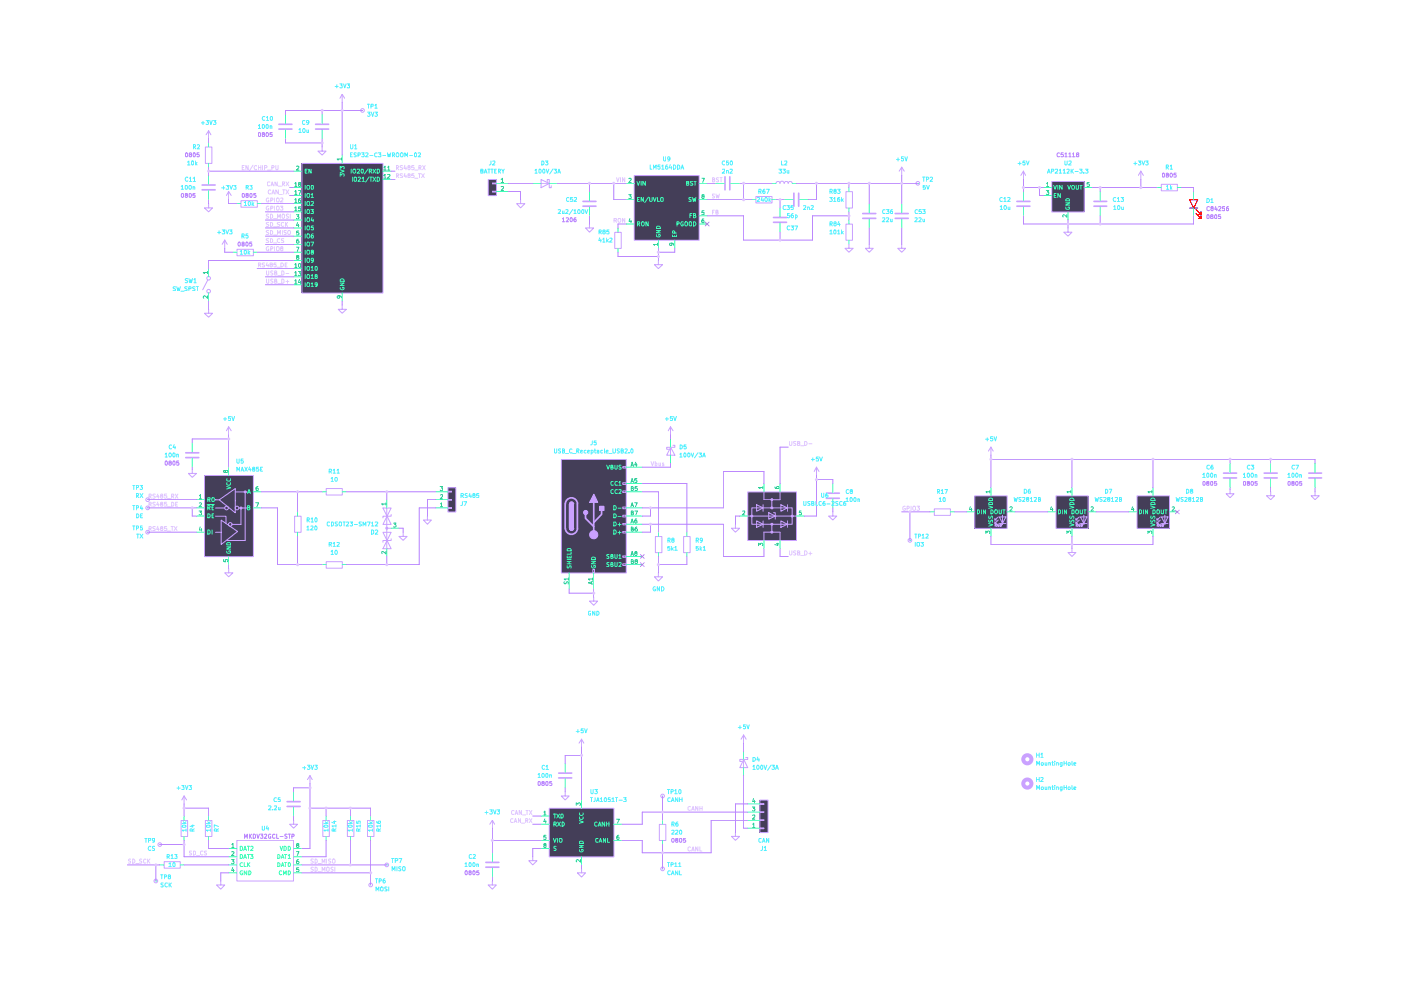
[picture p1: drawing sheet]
<svg xmlns="http://www.w3.org/2000/svg" width="420mm" height="297mm" viewBox="0 0 420 297" stroke-linecap="round" stroke-linejoin="round" font-family="sans-serif">
<g fill="#443e58">
<path d="M224.2 147.4h14.7v14.6h-14.7z"/>
<path d="M341 148.6h9.7v9.8h-9.7z"/>
<path d="M316.7 148.6h9.6v9.8h-9.6z"/>
<path d="M315.4 54.4h9.8v9.1h-9.8z"/>
<path d="M292.3 148.6h9.7v9.8h-9.7z"/>
<path d="M190.2 52.6h19.5v19.4h-19.5z"/>
<path d="M168.4 137.7h19.4v34h-19.4z"/>
<path d="M61.3 142.5h14.7v24.3h-14.7z"/>
<path d="M134.3 146.2h2.4v7.3h-2.4z"/>
<path d="M146.4 53.8h2.5v4.8h-2.5z"/>
<path d="M90.6 49h24.3v38.8h-24.3z"/>
<path d="M164.7 242.3h19.4v14.5h-19.4z"/>
<path d="M227.9 239.8h2.4v9.8h-2.4z"/>
</g>
<path d="M247.8 147.8h3.9M247.8 149.4h3.9" fill="none" stroke="#caa1ff" stroke-width=".51"/>
<path d="M249.8 144.9v2.8M249.8 149.5v2.7" fill="none" stroke="#3bffb7" stroke-width=".3"/>
<path d="M236.7 165.1v1l.3 .3 .5-.3v-1M238.7 165.2l-.7 .1v.3l.7 .3-.3 .5-.4-.1M239.2 165.7l.6-.1 .1-.2-.7-.3v1.3h.5l.2-.6-.3-.1M240.1 166.5h.9M241.3 165.1a.65 .65 0 0 1 .8 .6 .65 .65 0 0 1-.8 .7zM242.6 165.9h.9M243 165.4v1" fill="none" stroke="#e0c6ff" stroke-width=".3"/>
<path d="M224.2 147.4h14.7v14.6h-14.7zM233.9 147.4v2.4" fill="none" stroke="#caa1ff" stroke-width=".3"/>
<path d="M231.3 149.6h.4v.4h-.4z" fill="#caa1ff"/>
<path d="M225.5 152.2h12.1v4.9h-12.1zM226.9 151.3l2 .9-2 1zM229.1 147.4v2.4h2.4M231.3 149.6h.4v.4h-.4zM234.2 151.3l1.9 .9-1.9 1z" fill="none" stroke="#caa1ff" stroke-width=".3"/>
<path d="M231.3 152h.4v.5h-.4z" fill="#caa1ff"/>
<path d="M228.9 151.3v1.9M230.5 153.7l2 1-2 .9zM231.3 152h.4v.5h-.4zM233.9 149.8h-2.4v2.4M236.1 151.3v1.9" fill="none" stroke="#caa1ff" stroke-width=".3"/>
<path d="M237.4 154.5h.4v.4h-.4z" fill="#caa1ff"/>
<path d="M225.5 154.7h13.3M237.4 154.5h.4v.4h-.4z" fill="none" stroke="#caa1ff" stroke-width=".3"/>
<path d="M225.3 154.5h.4v.4h-.4z" fill="#caa1ff"/>
<path d="M224.2 154.7h1.3M225.3 154.5h.4v.4h-.4zM228.9 156.1v2M231.5 157.1v2.4h2.4M232 153.7h.5v1.9M236.1 156.1v2" fill="none" stroke="#caa1ff" stroke-width=".3"/>
<path d="M231.3 156.9h.4v.5h-.4z" fill="#caa1ff"/>
<path d="M226.9 156.1l2 1-2 1zM229.1 159.5h2.4M231.3 156.9h.4v.5h-.4zM233.9 159.5v2.5M234.2 156.1l1.9 1-1.9 1z" fill="none" stroke="#caa1ff" stroke-width=".3"/>
<path d="M231.3 159.3h.4v.4h-.4z" fill="#caa1ff"/>
<g fill="none" stroke="#caa1ff" stroke-width=".3">
<path d="M190.2 52.6h19.5v19.4h-19.5zM226.7 58.9h4.8v1.9h-4.8zM232.7 54.9a.59 .59 0 0 1 .6-.5 .59 .59 0 0 1 .6 .5 .61 .61 0 0 1 .6-.6 .61 .61 0 0 1 .7 .6 .61 .61 0 0 1 .6-.5 .61 .61 0 0 1 .6 .5 .59 .59 0 0 1 .6-.5 .59 .59 0 0 1 .6 .5M253.7 57.4h2v5h-2zM270.4 50.1l-.7 1.2M270.4 50.1l.8 1.2M270.4 50.1v2.5M306.9 51.3l-.7 1.3M306.9 51.3l.7 1.3M306.9 51.3v2.5M315.4 54.4h9.8v9.1h-9.8zM342.1 51.3l-.7 1.3"/>
<path d="M342.1 51.3l.8 1.3M342.1 51.3v2.5M348.3 55.2h4.8v2h-4.8zM176.8 67.1v1.2h1.3l-1.3 1.3-1.2-1.3h1.2M184.4 69.6h1.9v4.9h-1.9zM197.4 78.1v1.2h1.3l-1.3 1.2-1.1-1.2h1.1M253.7 67.2h2v4.8h-2zM254.6 73.2v1.2h1.3l-1.3 1.2-1.2-1.2h1.2M260.7 73.2v1.2h1.2l-1.2 1.2-1.2-1.2h1.2M270.4 73.2v1.2h1.2l-1.2 1.2-1.2-1.2h1.2M320.3 68.3v1.3h1.2l-1.2 1.2-1.3-1.2h1.3M168.4 137.7h19.4v34h-19.4z"/>
<path d="M186.8 139.9h1v.4h-1zM201.1 127.9l-.7 1.2M201.1 127.9l.7 1.2M201.1 127.9v2.5M201.1 134v2.4M201.1 134.1l1.3 2.3h-2.5zM201.8 133.5h.6v.6h-2.5v.6h.6M297.2 134l-.8 1.2M297.2 134l.7 1.2M297.2 134v2.4M186.8 144.7h1v.5h-1zM186.8 147.2h1v.5h-1z"/>
<path d="M186.8 152h1v.5h-1zM186.8 154.4h1v.5h-1zM186.8 156.9h1v.4h-1zM186.8 159.3h1v.5h-1zM220.6 157.1v1.2h1.2l-1.2 1.2-1.2-1.2h1.2M229.1 159.5v2.5M231.3 159.3h.4v.4h-.4zM244.9 140l-.7 1.3M244.9 140l.7 1.3M244.9 140v2.5M249.8 153.4v1.3h1.2l-1.2 1.2-1.3-1.2h1.3M280.2 152.5h4.8v2h-4.8z"/>
<path d="M292.3 148.6h9.7v9.8h-9.7zM298.4 155.9h.5M298.4 156.9h.5M298.4 157.5l.5-.2-.2-.2h-.3v.7M298.6 157.5l.3 .3M299.4 154.9l-1 1v-.5M299.4 155.9l-1 1v-.5M299.6 157.1l-.5 .1v.4l.3 .2 .1-.3M299.7 154.9h2l-1 2zM299.7 156.9h2M299.9 157.4l.4-.2-.4-.1v.7l.4-.1-.2-.3M300.7 154.4v2.9"/>
<path d="M316.7 148.6h9.6v9.8h-9.6zM322.7 155.9h.5M322.7 156.9h.5M322.7 157.5l.5-.3-.5-.1v.7M322.9 157.5l.3 .3M323.7 154.9l-1 1v-.5M323.7 155.9l-1 1v-.5M323.8 157.1h-.3l-.1 .3 .3 .4 .1-.3M324 154.9h2l-1 2zM324 156.9h2M324.2 157.4l.4-.2-.4-.1v.7l.4-.1-.2-.3M325 154.4v2.9"/>
<path d="M341 148.6h9.7v9.8h-9.7zM347 155.9h.5M347 156.9h.5M347 157.5l.5-.1v-.3h-.5v.7M347.2 157.5l.3 .3M348 154.9l-1 1v-.5M348 155.9l-1 1v-.5M348.1 157.1h-.3a.37 .37 0 0 0 0 .5 .37 .37 0 0 0 .4 .1l-.1-.2M348.3 154.9h2l-1 2zM348.3 156.9h2M348.5 157.4l.4-.2-.4-.1v.7h.3l-.1-.4M349.3 154.4v2.9"/>
<path d="M368.9 146.7v1.3h1.2l-1.2 1.2-1.2-1.2h1.2M381.1 147.4v1.2h1.2l-1.2 1.2-1.3-1.2h1.3M394.4 147.4v1.2h1.2l-1.2 1.2-1.2-1.2h1.2M177.8 170.7h.5v1h-.5zM186.8 166.6h1v.4h-1zM186.8 169h1v.5h-1zM196.6 160.8h1.9v4.9h-1.9zM197.4 171.7v1.2h1.3l-1.3 1.3-1.1-1.3h1.1M205 160.8h2v4.9h-2zM321.5 164.4v1.2h1.2l-1.2 1.2-1.2-1.2h1.2M223 220.3v2.5M223 227.6v2.4"/>
<path d="M223 220.3l-.8 1.3M223 220.3l.8 1.3M223.1 227.6l1.1 2.5h-2.3zM223.6 227h.6v.6h-2.3v.6h.6"/>
<circle cx="275.3" cy="54.9" r=".55"/>
<circle cx="272.9" cy="162" r=".55"/>
</g>
<g fill="none" stroke="#3bffb7" stroke-width=".3">
<path d="M176.8 57.4v2.7M187.8 54.9h2.4M187.8 59.9h2.4M191 54.4l.4 1.1 .5-1.1M191.2 59.8h.4M191.8 59.2h-.6v1.2h.6M192.3 54.4v1.1M193 59.2v1.2l-.7-1.2v1.2M193.5 54.4v1.1l-.7-1.1v1.1M194.5 59.1l-1.1 1.6M194.8 59.2l.2 1.2 .6-.2v-1M195.9 59.2l.4 1.2 .5-1.2"/>
<path d="M197.2 59.2v1.2h.6M198.1 59.4l.3-.2 .5 .2-.2 1-.6-.2zM205.9 54.9h.5l.1-.5h-.6v1.1h.6l.1-.4-.3-.2M207.3 59.3l-.5-.1-.2 .2 .1 .3 .6 .2v.4l-.7 .1M207.7 59.2l.2 1.2 .3-.9 .2 .9 .3-1.2M207.8 54.4h-.6l-.2 .3a.68 .68 0 0 1 .7 .8h-.7M208.1 54.4h.7M208.4 54.4v1.1M209.6 54.9h2.5M209.6 59.9h2.5M214.5 54.9h2.7M219.1 54.9h2.7"/>
<path d="M225.5 59.9h1.2M231.5 54.9h1.2M231.5 59.9h1.2M235.2 59.9h2.6M237.6 54.9h1.2M239.8 59.9h2.7M254.6 56.2v1.2M275.3 54.9h.1M306.9 57.4v2.7M312.9 56.2h2.5M312.9 58.6h2.5M316 55.5l.4 1.2 .4-1.2"/>
<path d="M316.1 58.6h.5M316.7 58h-.6v1.2h.6M317.2 55.5v1.2M318 58v1.2l-.8-1.2v1.2M318.5 55.5v1.2l-.7-1.2v1.2M319.6 59.8a.66 .66 0 0 1 .8-.3 .66 .66 0 0 1 .4 .7h-1.2zM320.2 55.5l.4 1.2 .5-1.2M321.5 55.7l.1-.2 .6 .2-.1 1h-.5zM322.7 55.5l.1 1.2h.5l.1-1.2M323.8 55.5h.7M324.2 55.5v1.2M325.1 56.2h2.5"/>
<path d="M329.9 57.4v2.7M347 56.2h1.2M353.1 56.2h1.2M358 57.4v2.5M176.8 62.1v2.6M185.3 68.3v1.3M185.3 74.4v1.2M187.8 67.1h2.4M191.2 67.1l.7-.1-.2-.5h-.5v1.2M191.5 67.1l.4 .6M192.6 66.5l.5 .1a.79 .79 0 0 1-.2 1.1l-.4-.1a.86 .86 0 0 1 .1-1.1zM194.4 66.5v1.2l-.7-1.2v1.2"/>
<path d="M196.8 70.4v.4a.61 .61 0 0 0 .8 .2 .61 .61 0 0 0 .4-.7h-.5v.2M196.8 69.1h1.2l-1.2 .7h1.2M197.1 67.8h.7l.2 .7h-1.2zM197.4 72v2.4M201.7 70.4v.6h1.2v-.6M202.3 70.6v.4M202.4 69.8v-.4l-.3-.2-.3 .1-.1 .5h1.2M202.4 72v2.4M203 67.1h.5l.2-.4-.7-.2v1.2M204.9 66.5h-.2a.64 .64 0 0 0-.6 .6 .64 .64 0 0 0 .5 .6l.3-.1v-.5h-.3M205.4 66.6l.3-.1 .5 .1v.9l-.3 .2-.5-.2zM206.7 66.6l.2-.1 .5 .1v.9l-.2 .2-.5-.2z"/>
<path d="M206.9 64.6h.4M207.5 64h-.6v1.3M207.9 64.6h.6v-.5l-.6-.1v1.3h.5l.3-.4-.3-.3M207.9 66.5a.65 .65 0 0 1 .8 .6 .65 .65 0 0 1-.8 .6zM209.6 67.1h2.5M209.6 64.7h2.5M233.9 62.3v2.6M233.9 66.9v2.7M254.6 62.3v1.2M254.6 66v1.1M254.6 72v1.2M260.7 61v2.8"/>
<path d="M260.7 65.7v2.6M270.4 61v2.8M270.4 65.7v2.6M306.9 62.1v2.6M319.6 62.1v.5l.3 .1 .8-.1v-.5h-.4v.1M319.6 60.8h1.2l-1.2 .7h1.2M320.3 63.5v2.5M329.9 62.1v2.6M358 62.3v2.4M201.1 131.6v2.4M201.1 136.4v2.5M368.9 138.9v2.7"/>
<path d="M381.1 138.9v2.7M394.4 138.9v2.7M197.4 159.5v1.3M206 159.5v1.3M221.8 154.7h2.4M229.1 144.9v2.5M233.9 144.9v2.5M238.8 154.7h2.4M278.9 153.4h1.3M285 153.4h1.3M289.9 153.4h2.4M293.1 152.8h.4a.66 .66 0 0 1 .3 .8 .66 .66 0 0 1-.7 .4z"/>
<path d="M294.3 152.8v1.2M295.6 152.8v1.2l-.7-1.2v1.2M296.5 151.6l1.2 .5-1.2 .3M296.5 156.9l1.2 .4-1.2 .4M296.6 149.5l.4-.2 .4 .1 .3 .1v.5h-1.2zM296.6 155.9l-.1 .4 .3 .2h.2l.2-.5h.5v.5M296.6 154.7v.7h.3l.4-.7 .4 .2v.5M296.7 150.6h.8l.2 .6h-1.2zM297.2 152.8h.4a.66 .66 0 0 1 .2 .8 .66 .66 0 0 1-.6 .4zM297.2 146.1v2.5M297.2 158.3v2.5M299.6 152.8v1l.3 .2 .4-.2v-1"/>
<path d="M300.7 152.8h.7M301.1 152.8v1.2M302 153.4h2.5M314.2 153.4h2.5M317.4 152.8h.4a.66 .66 0 0 1 .3 .8 .66 .66 0 0 1-.7 .4zM318.6 152.8v1.2M319.9 152.8v1.2l-.7-1.2v1.2M320.8 151.6l1.3 .5-1.3 .3M320.8 156.9l1.3 .4-1.3 .4M320.9 149.5a.67 .67 0 0 1 .8-.2 .67 .67 0 0 1 .4 .7h-1.3zM320.9 155.9l-.1 .4 .3 .2h.2l.2-.5h.5v.5M320.9 154.7l.1 .7h.3l.3-.7 .5 .2-.1 .5"/>
<path d="M321 150.6a.72 .72 0 0 1 1.1 .6h-1.3zM321.5 152.8h.4a.66 .66 0 0 1 .2 .8 .66 .66 0 0 1-.6 .4zM321.5 146.1v2.5M321.5 158.3v2.5M323.9 152.8v1l.3 .2 .4-.1v-1.1M325 152.8h.7M325.4 152.8v1.2M326.3 153.4h2.5M338.5 153.4h2.5M341.7 152.8h.4a.66 .66 0 0 1 .3 .8 .66 .66 0 0 1-.7 .4zM342.9 152.8v1.2M344.2 152.8v1.2l-.7-1.2v1.2"/>
<path d="M345.1 151.6l1.3 .5-1.3 .3M345.1 156.9l1.3 .4-1.3 .4M345.2 155.9l-.1 .4 .3 .2 .5-.5h.4v.5M345.2 154.7l.1 .7h.3l.4-.7 .4 .2-.1 .5M345.3 150.6h.9l.2 .6h-1.3zM345.3 149.4l.3-.1 .6 .1 .2 .6h-1.3zM345.8 152.8h.4a.66 .66 0 0 1 .2 .8 .66 .66 0 0 1-.6 .4zM345.8 146.1v2.5M345.8 158.3v2.5M347.1 152.8h.5a.86 .86 0 0 1-.1 1.2l-.5-.2zM348.2 152.8v1l.3 .2 .4-.1v-1.1M349.3 152.8h.7"/>
<path d="M349.7 152.8v1.2M350.7 153.4h2.4M368.9 143.5v2.6M381.1 143.5v2.6M394.4 143.5v2.6M197.4 165.6v1.2M206 165.6v1.2M229.1 162v2.4M233.9 162v2.4M272.9 162h.1M223 225.2v2.4M223 230v2.5"/>
<circle cx="298.7" cy="153.4" r=".58"/>
<circle cx="323" cy="153.4" r=".57"/>
</g>
<g fill="none" stroke="#2acd92" stroke-width=".3">
<path d="M188.6 58.3h.7l-.4 .5h.3v.6h-.6M188.6 53.6l.5-.2 .2 .4-.7 .9h.7M210.5 53.4h.7l-.5 1.3M210.7 58.8l-.2-.3 .6-.2 .1 .4-.7 .4 .2 .4 .5-.1-.2-.6M313.8 57.1h.7l-.4 .5h.4v.7l-.7-.1M313.9 55l.3-.3v1.2M313.9 55.9h.6M326.6 54.7h-.5l-.1 .5h.6v.6h-.6M188.9 65.5l-.3 .9h.8M189.2 66v.8M197.2 73.2h-1.3l.4 .4M197.2 72.9v.7"/>
<path d="M201.3 72.9l.2 .6h-.7l.1-.6h.9l.2 .6M211.1 65.6l-.4 .1-.2 .8 .2 .3 .5-.1-.2-.7-.5 .3M211.2 63.2h-.6l-.1 .6 .6-.1 .1 .6h-.7M320 64.3v.8l-1-.8-.3 .3 .2 .4M222.7 153.2h.6l.1 .3-.8 .8h.8M228.8 146.1h-1.3l.4 .4M228.8 145.8v.7M232.4 146l.3 .5h.8l-.1-.7-.6 .2 .3 .5M240.3 153.2h-.5l-.1 .5h.6v.6h-.6M291 151.9l-.3 .8h.8M291.3 152.3v.9M295.7 159.9v-.7l.4 .4 .2-.4 .5 .1v.6"/>
<path d="M296.8 147.4h-1.1l.3 .3M296.8 147.1v.6M302.9 152.1l.5-.2 .2 .2-.7 1.1h.7M315.3 151.9l-.3 .8h.8M315.6 152.3v.9M320 159.9v-.7l.4 .4 .1-.3h.6v.6M321.1 147.4h-1.1l.3 .3M321.1 147.1v.6M327.2 152.1l.5-.2 .2 .3-.7 1h.7M339.7 151.9l-.4 .8h.8M339.9 152.3v.9M344.3 159.9v-.7l.4 .4 .2-.4 .5 .1v.6"/>
<path d="M345.4 147.4h-1.1l.3 .3M345.4 147.1v.6M351.5 152.1l.5-.2 .2 .3-.7 1h.7M227.5 163.6v-.8l.5 .4 .1-.3 .4-.1 .3 .3-.2 .5M232.8 163h.8M233.3 162.8v.7l-1-.3"/>
</g>
<g fill="none" stroke="#e0c6ff" stroke-width=".3">
<path d="M184.9 53.3l.4 1.2 .4-1.2M186.1 53.3v1.2M187.4 53.3v1.2l-.7-1.2v1.2M213.7 53.8h.5v-.5h-.5v1.2h.4l.3-.4-.4-.3M214.3 58.2h-.6a.47 .47 0 0 0 0 .5 .47 .47 0 0 0 .5 .1v.5h-.6M214.7 58.2l.3 1.2 .2-.9 .3 .9 .2-1.2M215.5 53.3h-.4l-.3 .2 .1 .3 .6 .2v.4h-.7M215.9 53.3h.7M216.2 53.3v1.2M184.1 66h.6l.1-.5-.7-.1v1.2M184.5 66l.4 .6M185.6 65.4a.59 .59 0 0 1 .6 .6 .59 .59 0 0 1-.6 .6l-.3-.4z"/>
<path d="M187.4 65.4v1.2l-.7-1.2v1.2M213.7 63.6h.3M214.2 63h-.5v1.2M214.7 63.6l.6-.1v-.4l-.6-.1v1.2h.6l.1-.4-.3-.2M195.2 138.3l.5 1.3 .4-1.3M196.5 138.9h.5v.5l-.5 .1M196.5 138.3v1.3M197.6 138.8v.7l.5-.1M198.1 138.8v.8M199.1 138.9l-.3-.1-.2 .2 .5 .4-.5 .1M236.7 132.3v1l.3 .2 .5-.2v-1M238.7 132.3l-.7 .1v.4l.7 .4-.3 .3-.4-.1"/>
<path d="M239.2 132.8h.5l.2-.3-.7-.2v1.2h.5l.2-.5-.3-.2M240.1 133.6h.9M241.3 132.3h.5a.66 .66 0 0 1 .2 .8 .66 .66 0 0 1-.7 .4zM242.6 133h.9M271.4 151.8l-.2-.1-.4 .4v.6l.4 .3 .3-.2v-.4h-.2M272 152.4l.6-.1v-.5l-.6-.1v1.3M273.2 151.7v1.3M273.9 151.8l.3-.1 .4 .4-.1 .7-.3 .2-.3-.1-.2-.3zM275 151.7h.8l-.5 .5 .5 .2v.3l-.3 .3-.5-.2"/>
</g>
<g fill="none" stroke="#caa1ff" stroke-width=".51">
<path d="M217.4 53v3.9M218.9 53v3.9M238.1 57.9v3.9M239.5 57.9v3.9M174.8 60.4h3.9M174.8 61.8h3.9M232 66.6h3.9M232 65.2h3.9M258.7 64h3.9M258.7 65.4h3.9M268.5 64h3.9M268.5 65.4h3.9"/>
<path d="M305 60.4h3.9M305 61.8h3.9M328.1 60.4h3.8M328.1 61.8h3.8M169.5 151v7.3M366.9 141.8h3.9M366.9 143.3h3.9M379.1 141.8h3.9M379.1 143.3h3.9M392.5 141.8h3.8M392.5 143.3h3.8"/>
</g>
<path d="M356.7 59.9h2.5l-1.2 2.5zM356.7 62.4h2.5M358.6 64l1.6 1.4v-.7v.7h-.8M358.6 62.7l1.6 1.6v-.8v.8h-.8" fill="none" stroke="#f00" stroke-width=".3"/>
<g fill="none" stroke="#caa1ff" stroke-width="1.2">
<circle cx="308.1" cy="227.6" r="1.23"/>
<circle cx="308.1" cy="234.9" r="1.23"/>
</g>
<path d="M170.7 151h1.3v7.3h-1.3z" fill="#caa1ff"/>
<path d="M170.7 151.1h1.3v7.3h-1.3zM170.8 151.1a.64 .64 0 0 1 .6-.6 .64 .64 0 0 1 .6 .6" fill="none" stroke="#caa1ff" stroke-width=".3"/>
<path d="M171 150.6l.7-.1 .3 .6h-1.2z" fill="#caa1ff"/>
<path d="M170.8 151.1a.64 .64 0 0 1 .6-.6 .64 .64 0 0 1 .6 .6M170.8 158.4a.64 .64 0 0 0 .6 .6 .64 .64 0 0 0 .6-.6" fill="none" stroke="#caa1ff" stroke-width=".3"/>
<path d="M169.5 151a1.82 1.82 0 0 1 1.9-1.8 1.82 1.82 0 0 1 1.8 1.8M169.5 158.3a1.82 1.82 0 0 0 1.9 1.8 1.82 1.82 0 0 0 1.8-1.8" fill="none" stroke="#caa1ff" stroke-width=".51"/>
<path d="M170.8 158.4h1.2a.64 .64 0 0 1-.6 .6 .64 .64 0 0 1-.6-.6z" fill="#caa1ff"/>
<path d="M170.8 158.4a.64 .64 0 0 0 .6 .6 .64 .64 0 0 0 .6-.6" fill="none" stroke="#caa1ff" stroke-width=".3"/>
<path d="M173.1 151v7.3" fill="none" stroke="#caa1ff" stroke-width=".51"/>
<circle cx="175.6" cy="153.6" r=".64" fill="#caa1ff"/>
<circle cx="175.6" cy="153.6" r=".64" fill="none" stroke="#caa1ff" stroke-width=".3"/>
<path d="M178.1 148.1l1.2 2.5h-2.5z" fill="#caa1ff"/>
<path d="M178.1 148.1l1.2 2.5h-2.5z" fill="none" stroke="#caa1ff" stroke-width=".3"/>
<path d="M175.6 154.2v1.2l2.5 2.4M178.1 150.5v9.8M180.4 153v1.2l-2.3 2.4" fill="none" stroke="#caa1ff" stroke-width=".51"/>
<circle cx="178.1" cy="160.3" r="1.23" fill="#caa1ff"/>
<circle cx="178.1" cy="160.3" r="1.23" fill="none" stroke="#caa1ff" stroke-width=".3"/>
<path d="M179.8 151.7h1.3v1.3h-1.3z" fill="#caa1ff"/>
<g fill="none" stroke="#caa1ff" stroke-width=".3">
<path d="M57.7 140.7v1.2h1.2l-1.2 1.2-1.2-1.2h1.2M61.3 142.5h14.7v24.3h-14.7zM64.6 154.7h3.2v2.2M64.6 152.3h2.8M64.6 159.6h1.7M64.7 149.8h.9M66.3 155.9l4.9 3.4-4.9 3.9zM69.5 157.2h2.8M70.6 147.4h3.5M71.6 152.3h2.5M179.9 151.8h1.2v1.2h-1.2zM68 162h5.5"/>
<circle cx="69" cy="157.2" r=".55"/>
</g>
<g fill="none" stroke="#3bffb7" stroke-width=".3">
<path d="M57.7 132.8v2.7M57.7 137.4v2.6M181.9 139.4l.5 1.2 .4-1.2M184.4 139.4v1l.3 .2 .4-.2v-1M186.3 139.4l-.7 .2 .2 .4 .5 .2v.3h-.7M183.2 140h.5v-.6h-.5v1.2l.6-.1 .1-.3-.3-.2M183.9 144.4l-.3-.1-.4 .3 .2 .9 .5-.1M183.9 146.8l-.3-.1-.4 .3 .2 .9 .5-.1M184.1 151.6a.65 .65 0 0 1 .7 .6 .65 .65 0 0 1-.7 .6zM184.1 154a.66 .66 0 0 1 .7 .4 .66 .66 0 0 1-.2 .8h-.5zM184.1 156.5h.5a.66 .66 0 0 1 .2 .8 .66 .66 0 0 1-.7 .3zM184.1 158.8a.65 .65 0 0 1 .7 .7 .65 .65 0 0 1-.7 .6z"/>
<path d="M185.2 144.4h-.1a.6 .6 0 0 0-.7 .3 .6 .6 0 0 0 .3 .8l.5-.1M185.2 146.8l-.3-.1a.67 .67 0 0 0-.5 .5 .67 .67 0 0 0 .3 .7l.5-.1M185.3 152.3h1M185.3 154.8h1M185.3 157.2h1M185.3 159.6h1M185.6 144.6l.3-.3v1.2M185.6 146.8h.7v.4l-.7 .7h.7M185.6 145.5h.7M185.8 156.7v.9M185.8 159.2v.9M187.8 140h4.8"/>
<path d="M187.8 144.9h4.8M187.8 147.4h4.8M187.8 152.2h4.8M187.8 154.7h4.8M187.8 157.1h4.8M187.8 159.5h4.8M170.1 169.6l.2 .7 .4-.3 .2-.4h.3v.7M170.1 166.6v.6h1.2v-.6M170.1 164.6l.9-.2 .3 .7h-1.2zM170.1 169h1.2M170.1 168.3h1.2M170.1 167.7h1.2"/>
<path d="M170.7 166.8v.4M170.7 168.3v.7M170.7 171.7v4.8M171.3 165.5v.6h-1.2M177.4 168.2h1.2l-1.2 .8h1.2M177.5 169.6a.59 .59 0 0 0 .3 .7 .59 .59 0 0 0 .8-.3l-.1-.5h-.4v.3M177.5 167.2l.4-.2h.4l.3 .2v.5h-1.2zM178.1 171.7v4.8M182.6 166.2l-.7 .2 .2 .3 .5 .2v.4h-.7M182.6 168.7l-.4-.1-.3 .2 .1 .3 .6 .2v.4l-.7 .1M183.2 166.7h.5v-.5h-.5v1.2h.4l.3-.4-.3-.3M183.2 169.2l.5-.1v-.4l-.5-.1v1.2h.4l.3-.4-.3-.2"/>
<path d="M184.4 166.2v.9l.3 .3 .4-.3v-.9M184.4 168.6v1l.3 .2 .4-.2v-1M185.6 166.5l.3-.3v1.2M185.6 168.7l.2-.1 .5 .1v.4l-.7 .7h.7M185.6 167.4h.7M187.8 166.8h4.8M187.8 169.2h4.8"/>
</g>
<g fill="none" stroke="#2acd92" stroke-width=".3">
<path d="M189.2 139.8l.4-1.3 .4 1.3M189.3 139.4h.6M190.7 138.5l-.4 .9h.8M190.9 138.9v.9M189.2 144.6l.4-1.2 .4 1.2M189.2 151.9l.4-1.2 .4 1.2M189.2 156.8l.4-1.3 .4 1.3M189.3 146.4h.5v-.5l-.5-.1v1.3h.4l.3-.5-.3-.2M189.3 153.7h.5v-.5h-.5v1.1h.4l.3-.4-.3-.2M189.3 158.6l.5-.1v-.4l-.5-.1v1.2h.5l.2-.4-.3-.2M189.3 144.3h.6M189.3 151.6h.6"/>
<path d="M189.3 156.5h.6M190.3 150.7h.8l-.5 1.2M190.4 153.2h.8l-.5 1.1M190.9 155.5l-.4 .2-.2 .8 .3 .3 .4-.2-.1-.6h-.4l-.2 .3M191 143.4h-.6l-.1 .6 .5-.2 .2 .7h-.7M191 158l-.4 .1-.2 .9 .2 .2 .6-.2-.3-.6-.5 .3M191.1 145.8h-.6l-.1 .6h.7l.1 .4-.3 .3-.5-.2M169.2 174.3l.1 .7h.4l.4-.7 .3 .3-.1 .4M170.4 173.6h-1.2l.3 .3M170.4 173.2v.7M177.4 174.4v.6M177.7 174.3l-1.3 .4 1.3 .4"/>
<path d="M177.7 173.6h-1.3l.5 .3M177.7 173.2v.7M189.2 166.5l.4-1.2 .4 1.2M189.3 168.3l.5-.1v-.4l-.5-.1v1.2h.5l.2-.4-.3-.2M189.3 166.1h.6M190.6 165.8l-.3-.3 .5-.2 .2 .4-.7 .3 .3 .5 .4-.1-.2-.6M190.7 168.2l-.3-.2 .3-.3 .4 .1v.3a.48 .48 0 0 0-.5 .2 .48 .48 0 0 0 0 .6l.6-.2-.3-.5"/>
</g>
<path d="M55.7 135.7h3.9M55.7 137.2h3.9" fill="none" stroke="#caa1ff" stroke-width=".51"/>
<path d="M72.1 152.1h.4v.4h-.4z" fill="#caa1ff"/>
<g fill="none" stroke="#caa1ff" stroke-width=".3">
<path d="M65.7 149.8l4.9-3.4v7.3zM72.1 152.1h.4v.4h-.4zM72.3 152.3v4.9M73.5 147.4v14.6"/>
<circle cx="67.9" cy="152.3" r=".55"/>
<circle cx="71.1" cy="152.3" r=".55"/>
</g>
<path d="M73.3 147.2h.4v.5h-.4z" fill="#caa1ff"/>
<path d="M73.3 147.2h.4v.5h-.4zM114.9 152.3l2.4 4.9h-2.4l2.4-4.9zM116 158.3h1.3M116 152.2v12.2M117.3 154.2v.5h-2.4v.5M120.9 159.5v1.3h1.2l-1.2 1.2-1.3-1.2h1.3M128.2 154.7v1.2h1.2l-1.2 1.2-1.2-1.2h1.2" fill="none" stroke="#caa1ff" stroke-width=".3"/>
<g fill="none" stroke="#3bffb7" stroke-width=".3">
<path d="M58.9 149.8h2.4M58.9 152.2h2.4M58.9 154.7h2.4M58.9 159.5h2.4M62.1 151.2h2.2M62.3 149.8l.7-.1v-.4l-.7-.1v1.2M62.3 152.2l.7-.1-.2-.5h-.5v1.2M62.3 154l.7 .3-.2 .9h-.5zM62.3 158.8h.4l.3 .4v.6l-.3 .3h-.4zM62.7 149.8l.3 .6M62.7 152.2l.3 .6M63.6 152.1h.3"/>
<path d="M63.6 154.6h.3M63.6 158.8v1.3M63.7 149.2l.6 .2v.8l-.5 .2a.86 .86 0 0 1-.1-1.2zM64.1 151.6h-.5v1.2h.5M64.1 154h-.5v1.2h.5M68 145.8l1.2 .4-1.2 .4M68.1 144.7l-.1 .5a.61 .61 0 0 0 .8 .3 .61 .61 0 0 0 .3-.8M68.1 143.5l-.1 .5 .2 .2h.7l.3-.4-.1-.3M68.6 140v2.5M74.3 147.9l.4-1.2 .4 1.2M74.3 152.1h.5l.1-.3-.6-.2v1.2l.6-.1v-.5l-.2-.1M74.3 147.6h.6"/>
<path d="M75.9 152.2h2.4M75.9 147.4h2.4M68 165.2v.4a.61 .61 0 0 0 .8 .3 .61 .61 0 0 0 .3-.8h-.4v.3M68 163.9h1.2l-1.2 .7h1.2M68 162.8l.9-.2 .3 .7h-1.2zM68.6 166.8v2.4"/>
</g>
<path d="M59.7 153.2h.8l-.5 .4 .5 .2-.1 .5h-.7M59.8 148.6l.3-.3v1.2M59.8 150.8l.4-.1 .3 .3-.8 .9h.8M59.8 149.5h.7M60 157.9l-.2 .9h.7M60.4 158.4v.8M67.6 141.1l.1-.1 .6 .1-.2 .5h-.5l-.1-.6-.4 .1v.5h.3l.2-.2M76.7 150.7h.9l-.6 1.2M77.4 145.8l-.6 .3v.8l.6 .1v-.6l-.4-.1-.2 .3M67.1 167.7v.6l.5 .1v-.6l.6-.1 .1 .2-.1 .5" fill="none" stroke="#2acd92" stroke-width=".3"/>
<path d="M115.8 158.1h.4v.5h-.4z" fill="#caa1ff"/>
<g fill="none" stroke="#caa1ff" stroke-width=".3">
<path d="M62.6 39.2l-.8 1.2M62.6 39.2l.6 1.2M62.6 39.2v2.4M102.6 28.3l-.7 1.2M102.6 28.3l.8 1.2M102.6 28.3v2.3M61.6 44.1h1.9v4.9h-1.9zM68.6 57.4v2.5M68.6 57.4l-.7 1.2M68.6 57.4l.7 1.2M90.6 49h24.3v38.8h-24.3zM96.6 44v1.3h1.2l-1.2 1.2-1.3-1.2h1.3"/>
<path d="M146.4 53.8h2.5v4.8h-2.5zM147.7 54.9h1.1v.2h-1.1zM147.7 57.3h1.1v.3h-1.1zM156.1 59.9v1.1h1.3l-1.3 1.3-1.2-1.3h1.2M162.2 54.9h2.5M162.3 53.8l2.4 1.2-2.4 1.3zM164.1 54.4v-.6h.6v2.5h.6v-.6M62.6 61v1.3h1.2l-1.2 1.2-1.3-1.2h1.3M67.4 72l-.8 1.2M67.4 72l.8 1.2M67.4 72v2.4M71.1 74.7h4.9v2h-4.9z"/>
<path d="M72.3 60.2h4.9v1.9h-4.9zM62.3 83.9l-1.5 3M62.6 92.7v1.2h1.2l-1.2 1.2-1.3-1.2h1.3M102.6 91.4v1.3h1.3l-1.3 1.2-1.2-1.2h1.2M68.6 127.9l-.7 1.2M68.6 127.9l.7 1.2M68.6 127.9v2.5M88.3 154.7h2v4.9h-2zM97.8 146.4h4.9v2h-4.9zM114.9 159.6l2.4 4.9h-2.4l2.4-4.9zM115.8 158.1h.4v.4h-.4zM134.3 152.1h1.2v.3h-1.2z"/>
<path d="M134.3 149.7h1.2v.2h-1.2zM134.3 147.2h1.2v.3h-1.2zM134.3 146.2h2.4v7.3h-2.4zM68.6 170.4v1.3h1.2l-1.2 1.2-1.2-1.2h1.2M97.8 168.4h4.9v1.9h-4.9zM117.3 161.5v.5h-2.4v.5M178.1 179v1.2h1.1l-1.1 1.2-1.3-1.2h1.3M55.2 238.6l-.7 1.2M55.2 238.6l.8 1.2M55.2 238.6v2.4M93 232.5l-.8 1.2M93 232.5l.6 1.2"/>
<path d="M93 232.5v2.4M169.5 237.3v1.3h1.2l-1.2 1.2-1.2-1.2h1.2M174.4 221.6l-.7 1.2M174.4 221.6l.7 1.2M174.4 221.6v2.3M227.9 239.8h2.4v9.8h-2.4zM49.2 258.3h4.9v1.9h-4.9zM54.3 245.9h2v4.8h-2zM61.6 245.9h1.9v4.8h-1.9zM71 251.9h17.1v12.2h-17.1zM88.1 245.9v1.2h1.1l-1.1 1.1-1.2-1.1h1.2M96.8 245.9h2v4.8h-2z"/>
<path d="M104.2 245.9h1.9v4.8h-1.9zM110.2 245.9h1.9v4.8h-1.9zM147.7 245.9l-.8 1.2M147.7 245.9l.6 1.2M147.7 245.9v2.3M159.8 256.8v1.2h1.2l-1.2 1.2-1.2-1.2h1.2M164.7 242.3h19.4v14.5h-19.4zM197.7 247.1h2v4.8h-2zM220.6 249.5v1.2h1.2l-1.2 1.2-1.2-1.2h1.2M227.8 248.2h1.3v.2h-1.3zM227.8 245.7h1.3v.3h-1.3zM227.8 243.3h1.3v.2h-1.3z"/>
<path d="M227.8 240.9h1.3v.2h-1.3zM66.2 264.1v1.2h1.2l-1.2 1.2-1.3-1.2h1.3M147.7 264.1v1.2h1.1l-1.1 1.2-1.3-1.2h1.3M174.4 260.4v1.2h1.2l-1.2 1.3-1.3-1.3h1.3"/>
<circle cx="108.7" cy="33.1" r=".55"/>
<circle cx="62.6" cy="83.4" r=".55"/>
<circle cx="62.6" cy="87.3" r=".55"/>
<circle cx="44.3" cy="152.2" r=".55"/>
<circle cx="44.3" cy="149.8" r=".55"/>
<circle cx="44.3" cy="159.5" r=".55"/>
<circle cx="198.7" cy="238.6" r=".55"/>
<circle cx="47.9" cy="253.2" r=".55"/>
<circle cx="116" cy="259.2" r=".55"/>
<circle cx="46.7" cy="264.1" r=".55"/>
<circle cx="111.2" cy="265.3" r=".55"/>
<circle cx="198.7" cy="260.4" r=".55"/>
</g>
<g fill="none" stroke="#3bffb7" stroke-width=".3">
<path d="M85.6 34.3v2.7M85.6 38.9v2.7M96.6 34.3v2.7M96.6 38.9v2.7M108.7 33.1h.1M62.6 42.8v1.2M62.6 48.9v1.2M62.6 52.6v2.6M62.6 57.1v2.8M88.1 51.3h2.4M88.1 56.2h2.4M88.1 58.6h2.4"/>
<path d="M91.5 51.2h.4M91.5 55.5v1.2M91.5 58v1.2M92.1 50.7h-.6v1.2h.6M92.3 55.5l.5 .2 .1 .7-.2 .3h-.5a.86 .86 0 0 1 .1-1.2zM93.3 50.7v1.2l-.7-1.2v1.2M93.3 58.3l.3-.3v1.2M93.3 59.2h.7M93.4 55.6l.3-.1 .3 .3-.2 .9-.4-.1zM102 52.8v-.7l.4 .4 .1-.3h.6v.6M102 50.9l1.2 .4-1.2 .4M102 50.6v-.7l.4 .4 .1-.3h.6v.6"/>
<path d="M102.6 46.5v2.4M105.3 50.7v1.2M105.7 53.1v1.3M106.2 53.3l.2-.2 .5 .2v.9l-.2 .2-.5-.2zM107.1 50.8l.8 .1-.8 1h.8M107.4 53.3l.5-.2 .2 .3-.7 1h.7M108.4 50.8l.6 .1v.7l-.3 .3a.72 .72 0 0 1-.3-1.1zM108.5 53.4l.5-.3v1.3M108.5 54.4h.8M110.4 50.6l-1.1 1.6M110.7 53.1l-1.1 1.5M110.7 51.3l.7-.1 .1-.3-.8-.2v1.2"/>
<path d="M110.9 53.1h.7M111.1 51.3l.4 .6M111.3 53.1v1.3M111.8 50.7l.9 1.2M111.8 53.1l.9 1.3M112.7 50.7l-.9 1.2M112.7 53.1l-.9 1.3M113.1 50.7h.5a.66 .66 0 0 1 .2 .8 .66 .66 0 0 1-.7 .4zM113.1 53.1a.65 .65 0 0 1 .8 .6 .65 .65 0 0 1-.8 .7zM114.8 51.3h2.5M114.8 53.8h2.5M148.8 54.9h3.7"/>
<path d="M148.8 57.4h3.7M159.8 54.9h2.4M164.7 54.9h2.3M69.8 75.6h1.2M71 61h1.2M75.9 75.6h1.2M77.1 61h1.2M88.1 61h2.4M88.1 75.6h2.4M88.1 63.5h2.4M88.1 66h2.4M88.1 68.3h2.4"/>
<path d="M88.1 70.8h2.4M88.1 73.2h2.4M88.1 78.1h2.4M91.5 60.4v1.2M91.5 62.8v1.2M91.5 65.3v1.2M91.5 67.7v1.2M91.5 70.1v1.3M91.5 72.6v1.1M91.5 75v1.2M91.5 77.4v1.3M91.5 79.8v1.2"/>
<path d="M92.2 65.3h.5l.2 .4-.1 .6-.3 .2h-.2l-.3-.5zM92.3 60.4l.4 .1 .2 .3-.1 .7-.3 .1h-.2l-.3-.4zM92.3 62.8l.5 .2 .1 .7-.2 .3h-.5a.86 .86 0 0 1 .1-1.2zM92.3 70.1l.4 .1 .2 .3-.1 .7-.3 .2h-.2l-.3-.4zM92.3 72.6l.5 .1 .1 .7-.2 .3h-.5a.86 .86 0 0 1 .1-1.1zM92.3 77.4l.4 .1 .2 .3-.1 .7-.3 .2h-.2l-.3-.5zM92.3 79.8l.5 .2 .1 .7-.2 .3h-.5a.86 .86 0 0 1 .1-1.2zM93.2 62.8h.8l-.4 .5 .4 .1v.5h-.8M93.2 72.6h.9l-.5 1.1M93.3 60.5l.5-.1 .2 .6-.8 .6h.8M93.6 65.2l-.3 .8h.8M93.6 75.5l-.3-.2 .1-.3h.5l.1 .4-.7 .4 .3 .4 .4-.1-.2-.6"/>
<path d="M93.9 70.1l-.4 .2-.2 .8 .3 .3 .4-.2-.1-.6-.6 .2M93.9 65.7v.8M94 67.7h-.6l-.1 .5h.7v.6h-.7M94 78l-.6 .1v-.6l.6 .1v.7l-.6 .4M94.6 79.9l.1-.1a.61 .61 0 0 1 .5 .7 .61 .61 0 0 1-.5 .5l-.2-.1zM62.6 80.5v2.5M62.6 87.8v2.5M88.1 80.5h2.4M88.1 83h2.4M88.1 85.3h2.4M91.5 82.3v1.2M91.5 84.8v1.1"/>
<path d="M92.3 82.3l.5 .2-.1 1-.6-.2-.1-.6zM93.3 80.2l.3-.4v1.2M93.3 82.6l.3-.3v1.2M93.3 85.1l.3-.3v1.1M93.3 81h.7M93.3 83.5h.7M93.3 85.9h.7M94.7 82.8l-.2-.4h.6v.3l-.6 .2 .1 .6h.5l.1-.4-.3-.3M95.2 85.3l-.6 .1-.1-.6h.6l.1 .1-.2 1h-.4M102 86.2v.4a.61 .61 0 0 0 .8 .3 .61 .61 0 0 0 .3-.8h-.4v.3M102 84.8h1.2l-1.2 .8h1.2M102 83.8a.66 .66 0 0 1 .8-.2 .66 .66 0 0 1 .4 .7h-1.2z"/>
<path d="M102.6 87.8v2.5M44.3 152.2h.1M44.3 159.5h.1M44.3 149.8h.1M89.2 153.4v1.3M89.2 159.5v1.3M96.6 147.4h1.2M102.6 147.4h1.3M116 149.8v2.4M117.3 158.3h2.3M130.6 147.4h3.7M130.6 152.2h3.7"/>
<path d="M130.6 149.8h3.7M96.6 169.2h1.2M102.6 169.2h1.3M116 164.4v2.4M88.1 237.3v2.7M169.5 228.9v2.6M169.5 233.4v2.7M174.4 239.8v2.4M198.7 238.6h.1M47.9 253.2h.1M47.9 259.2h1.3M54 259.2h1.2"/>
<path d="M55.2 244.6v1.3M55.2 250.7v1.2M62.6 244.6v1.3M62.6 250.7v1.2M68.6 254.3h2.4M68.6 256.8h2.4M68.6 259.2h2.4M72.1 253.7h.3l.3 .3v.6l-.3 .3h-.3zM72.1 256.1h.3l.3 .4-.1 .8h-.5zM72.7 258.7a.61 .61 0 0 0-.7 .3 .61 .61 0 0 0 .2 .8l.5-.1M73.1 254.9l.4-1.2 .4 1.2M73.1 257.3l.4-1.2 .4 1.2"/>
<path d="M73.2 258.6v1.2h.6M73.2 254.6h.6M73.2 257h.6M74.2 253.7h.6M74.2 256.1h.6M74.3 258.6v1.2M74.4 259.1l.5 .7M74.5 253.7v1.2M74.5 256.1v1.2M74.9 258.6l-.6 .6M75.1 256.1h.8l-.5 .5 .5 .1v.5h-.8M75.2 253.8l.5-.1 .2 .6-.8 .6h.8"/>
<path d="M83.3 256.1a.66 .66 0 0 1 .7 .5 .66 .66 0 0 1-.3 .7h-.4zM83.3 258.6a.66 .66 0 0 1 .7 .4 .66 .66 0 0 1-.3 .8h-.4zM84 253.7l.4 1.2 .4-1.2M84.3 257.3l.5-1.2 .4 1.2M84.3 259.8l.5-1.2 .4 1.2M84.4 257h.6M84.4 259.4h.6M85.2 253.7h.3l.4 .3v.6l-.4 .3h-.3zM85.3 256.1h.7M85.3 258.6h.7M85.7 256.1v1.2M85.7 258.6v1.2"/>
<path d="M86.4 253.7a.64 .64 0 0 1 .7 .6 .64 .64 0 0 1-.7 .6zM86.4 256.5l.4-.4v1.2M86.4 257.3h.7M86.5 258.7l.3-.1a.77 .77 0 0 1 .2 1.2h-.4l-.2-.3zM88.1 254.3h2.4M88.1 242v2.6M88.1 256.8h2.4M88.1 259.2h2.4M97.8 244.6v1.3M97.8 250.7v1.2M105.1 244.6v1.3M105.1 250.7v1.2"/>
<path d="M111.2 244.6v1.3M111.2 250.7v1.2M116 259.2h.1M147.7 255.6v2.6M162.2 244.6h2.5M162.2 247.1h2.5M162.2 251.9h2.5M162.2 254.3h2.5M165.9 251.3l.5 1.2 .4-1.2M165.9 244h.8M166.1 247.1h.5l.3-.5-.3-.2h-.5v1.2M166.4 244v1.2"/>
<path d="M166.5 247.1l.4 .5M166.8 253.7l-.7 .1v.4l.7 .4-.3 .3-.4-.1M167 244l.8 1.2M167.2 246.4l.9 1.2M167.2 251.3v1.2M167.8 244l-.8 1.2M167.9 251.3h.4l.3 .3-.1 .7-.5 .2a.86 .86 0 0 1-.1-1.2zM168.1 246.4l-.9 1.2M168.2 244h.5l.2 .3v.6l-.3 .3h-.4zM168.6 246.4a.64 .64 0 0 1 .7 .6 .64 .64 0 0 1-.7 .6zM173.7 246l1.2 .4-1.2 .4M173.7 254.7v.4a.61 .61 0 0 0 .8 .3 .61 .61 0 0 0 .3-.8h-.4v.2"/>
<path d="M173.7 253.4h1.2l-1.2 .7h1.2M173.7 252.3l1-.2 .2 .7h-1.2zM173.8 244.9l-.1 .5a.61 .61 0 0 0 .8 .2 .61 .61 0 0 0 .3-.7M173.8 243.7l-.1 .5a.61 .61 0 0 0 .8 .2 .61 .61 0 0 0 .3-.7M174.4 256.8v2.4M179.1 246.5h-.1a.64 .64 0 0 0-.6 .3 .64 .64 0 0 0 0 .7l.3 .1 .4-.1M179.3 251.4l-.5-.1-.2 .2v.7l.4 .3 .3-.1M179.4 247.6l.4-1.2 .5 1.2M179.5 247.3h.6M179.7 252.5l.4-1.2 .4 1.2M179.8 252.1h.6M181.4 246.4v1.2l-.8-1.2v1.2"/>
<path d="M181.6 251.3v1.2l-.7-1.2v1.2M181.9 246.4v1.2M181.9 247h.7M182.2 251.3v1.2h.6M182.6 246.4v1.2M184.1 247.1h2.4M184.1 251.9h2.4M198.7 245.9v1.2M198.7 251.9v1.3M224.2 248.2h3.6M224.2 245.9h3.6M224.2 243.4h3.6"/>
<path d="M224.2 241h3.6M46.7 264.1h.1M68.6 261.6h2.4M72.7 261h-.5a.66 .66 0 0 0-.2 .7 .66 .66 0 0 0 .6 .5l.1-.1v-.4h-.1M74 261v1.2l-.8-1.2v1.2M74.6 261h.4a.66 .66 0 0 1 .2 .8 .66 .66 0 0 1-.6 .4zM84.5 261.1l-.5-.1a.61 .61 0 0 0-.2 .8 .61 .61 0 0 0 .7 .3M85 262.2v-1.2l.4 .9 .5-.9v1.2M86.4 261h.5a.66 .66 0 0 1 .2 .8 .66 .66 0 0 1-.7 .4zM88.1 261.6h2.4M111.2 265.3h.1M147.7 260.2v2.7"/>
<path d="M198.7 260.4h.1"/>
<circle cx="92.5" cy="58.5" r=".58"/>
<circle cx="106.2" cy="51.3" r=".58"/>
<circle cx="92.5" cy="68.3" r=".58"/>
<circle cx="92.5" cy="75.6" r=".58"/>
<circle cx="92.5" cy="85.3" r=".58"/>
</g>
<g fill="none" stroke="#2acd92" stroke-width=".3">
<path d="M88.4 55l.3-.3v1.2M88.4 57.4l.3-.3v1.2M88.4 59.9l.3-.4v1.2M88.4 55.9h.7M88.4 58.3h.7M88.9 49.9l.5-.1 .3 .2-.8 1h.8M89.5 57.1h.8l-.6 1.2M89.7 55.2l-.2-.3 .6-.2 .1 .3-.7 .4 .2 .5 .5-.1-.2-.6M90.1 59.5l-.4 .1-.2 .9 .7 .1-.2-.7-.5 .3M102.4 47.7h-1.3l.3 .3M102.4 47.3v.7M115.1 50.1l.4-.3v1.2"/>
<path d="M115.1 52.6l.4-.4v1.2M115.1 51h.7M115.1 53.4h.7M116.2 50.1l.4-.3v1.2M116.2 52.3h.7v.4l-.7 .7h.7M116.2 51h.7M150.3 53.8l.4-.4v1.3M150.3 56l.5-.1 .2 .2-.7 1h.7M150.3 54.7h.7M88.4 62.3l.3-.3v1.2M88.4 79.3l.3-.3v1.2M88.4 60.7h.7"/>
<path d="M88.4 63.2h.7M88.9 64.3h.8l-.5 .6h.4l.1 .5-.3 .2-.5-.2M88.9 74.1h.8l-.5 1.3M89.2 77l-.2-.4h.6v.4l-.7 .3 .2 .4 .6-.1-.3-.6M89.2 66.7l-.3 .9h.8M89.5 71.7h-.3l-.2 .3v.8a.42 .42 0 0 0 .5 0 .42 .42 0 0 0 .1-.6l-.4-.1-.3 .3M89.5 67.2v.8M89.6 69.3h-.6l-.1 .5 .5-.1 .3 .2-.1 .5h-.7M89.7 79l.5 .2-.2 .9a.62 .62 0 0 1-.5-.4 .62 .62 0 0 1 .2-.7zM90.2 62h-.6l-.1 .6 .5-.2 .2 .7h-.7M62.2 81.7h-1.2l.3 .3M62.2 88.6v.8l-.9-.8-.3 .3 .1 .5"/>
<path d="M62.2 81.4v.6M88.4 81.8l.3-.4v1.2M88.4 84.2l.3-.4v1.3M88.4 80.2h.7M88.4 82.6h.7M88.4 85.1h.7M89.5 81.4h.7l-.4 .5 .4 .1v.5l-.2 .1-.5-.1M89.8 83.7l-.3 1h.8M90.1 84.2v.9M101.6 88.6l.3 .6-.6 .2-.2-.2 .2-.6 .9 .2 .2 .4M115.7 151h-1.2l.3 .4M115.7 150.7v.7"/>
<path d="M118 156.8h.8l-.4 .4 .3 .1v.6h-.7M132 145.8h.8l-.4 .5 .4 .1v.5l-.2 .2-.6-.2M132.1 151l.3-.3v1.2M132.1 148.4l.5-.1 .2 .5-.8 .7h.8M132.1 151.9h.7M115.7 165.3v.7l-.9-.7-.3 .2 .1 .4M226 239.4l-.3 .9h.8M226.3 239.9v.7M69.4 257.6h.8l-.4 .5 .3 .1 .1 .5-.3 .2-.5-.2M69.5 253.2l.3-.4v1.2M69.5 255.4l.5-.1 .2 .3-.8 .9h.8M69.5 254h.7"/>
<path d="M88.9 255.3h.8l-.5 1.2M89.2 253.3l-.2-.4h.6v.3l-.7 .4 .2 .4 .6-.2-.3-.5M89.5 257.6l-.4 .2-.2 .9 .3 .2 .5-.2-.3-.6-.5 .3M163.1 243.4l.3-.3v1.2M163.1 244.3h.6M163.3 253.3l-.1-.4h.5v.3l-.6 .4 .1 .4 .5-.1-.1-.6M163.4 245.4l-.3 .9h.7M163.7 246v.7M163.7 250.4h-.5l-.1 .6 .6-.1v.6l-.1 .1-.5-.1M172.8 241.4v-.8l.5 .4 .1-.3 .4-.1 .3 .3-.2 .5M174.1 257.6v.8l-1-.8-.3 .3 .2 .4M184.9 245.5h.9l-.6 1.2"/>
<path d="M185.6 250.4l-.6 .3v.8h.6v-.6l-.6 .1M225.6 241.9h.8l-.4 .4 .4 .3-.1 .4h-.7M225.7 247.1l.4-.4v1.3M225.7 244.4l.4-.1 .3 .4-.8 .8h.8M225.7 248h.7M69.8 260l-.3 .9h.8M70 260.5v.8M89.6 260.1h-.6l-.1 .6 .6-.1 .2 .5-.8 .1"/>
</g>
<g fill="none" stroke="#e0c6ff" stroke-width=".3">
<path d="M72.6 50.2h.5M73.2 49.6h-.6v1.3h.6M74.4 49.6v1.3l-.7-1.3v1.3M75.9 49.5l-1.1 1.6M77 49.8l-.2-.2a.64 .64 0 0 0-.6 .6 .64 .64 0 0 0 .6 .7l.2-.2M77.5 50.2h.7M77.5 49.6v1.3M78.2 49.6v1.3M78.7 49.6v1.3M79.3 50.3h.5l.3-.4-.3-.3h-.5v1.3M80.3 51h.9M80.6 59.4a.61 .61 0 0 0-.8 .3 .61 .61 0 0 0 .3 .8h.5v-.5h-.2"/>
<path d="M80.9 54.6l-.6-.1-.1 .3v.7l.3 .2 .4-.1M81.2 57.1l-.1-.1a.64 .64 0 0 0-.6 .3 .64 .64 0 0 0 0 .7l.4 .2 .3-.2M81.3 55.7l.3-1.2 .4 1.2M81.4 55.4h.6M81.5 50.3h.5l.2-.4-.7-.3v1.3M81.5 58.2l.5-1.3 .4 1.3M81.6 57.8h.6M82.4 59.4v1.1M82.7 49.6v1l.3 .3 .4-.3v-1M83.1 54.5v1.2l-.6-1.2v1.2M83.1 59.4l.6 .1v.7l-.1 .3h-.5a.86 .86 0 0 1 0-1.1zM83.5 56.9v1.3l-.8-1.3v1.3"/>
<path d="M83.5 55.8h.9M83.7 58.3h1M84.2 59.4h.6v.5l-.7 .6h.7M84.7 55.1l.6-.1v-.4l-.6-.1v1.2M84.8 56.9h.7M84.9 55.1l.4 .6M85.1 56.9v1.3M85.8 54.5l.8 1.2M85.8 56.9l.8 1.3M86.6 54.5l-.8 1.2M86.6 56.9l-.8 1.3M118.9 50.3h.4l.2-.4-.6-.3v1.3"/>
<path d="M118.9 52.7h.5l.1-.5-.6-.1v1.2M119.1 50.3l.4 .6M119.1 52.7l.4 .6M120.7 49.7l-.5-.1-.2 .3 .7 .6-.2 .4-.5-.1M120.7 52.2h-.6l-.1 .2 .7 .7-.7 .2M121.4 49.5l-.2 1h.7M121.4 52l-.2 .8h.7M121.8 50v.9M121.8 52.5v.8M122.5 50.1l-.2-.1 .2-.4 .5 .3-.7 .4 .2 .6 .5-.3-.2-.5M122.5 52.6l-.2-.4h.6v.3l-.6 .2 .1 .6 .6-.2-.2-.5M124.1 49.6h-.6l-.1 .6 .6-.1 .2 .5-.2 .3-.6-.2"/>
<path d="M124.1 52.1h-.6l-.1 .6 .6-.2 .2 .6-.8 .1M124.4 51h.9M124.4 53.4h.9M125.5 52.1h.7M125.6 50.3l.7-.3-.2-.4h-.5v1.3M125.8 52.1v1.2M125.9 50.3l.4 .6M126.4 52.1l.9 1.2M126.7 49.6l.8 1.3M127.3 52.1l-.9 1.2M127.5 49.6l-.8 1.3M77.5 79.4h.6v-.5l-.6-.1v1.2"/>
<path d="M77.8 79.4l.4 .6M79.3 78.8h-.6v.3v.2l.6 .3v.3h-.6M80.1 78.7l-.3 .9h.8M80.4 79.2v.8M80.6 74l-.2-.1a.64 .64 0 0 0-.6 .6 .64 .64 0 0 0 .6 .7l.2-.1v-.4h-.2M80.6 61.8h-.5a.61 .61 0 0 0-.2 .8 .61 .61 0 0 0 .7 .3v-.4h-.2M80.6 66.7l-.5-.1-.3 .3 .8 .6-.3 .4-.5-.1M80.6 69.2h-.7l-.1 .2 .8 .7-.8 .2M80.6 64.3l-.5-.1-.3 .2 .8 .7-.3 .3h-.5M80.6 71.5l-.8 .2 .8 .7-.1 .2h-.7M81.1 66.6a.64 .64 0 0 1 .7 .7 .64 .64 0 0 1-.7 .6zM81.1 69.1a.66 .66 0 0 1 .7 .4 .66 .66 0 0 1-.3 .8h-.4z"/>
<path d="M81.1 64.2a.64 .64 0 0 1 .7 .6 .64 .64 0 0 1-.7 .6zM81.1 71.5h.4a.66 .66 0 0 1 .3 .8 .66 .66 0 0 1-.7 .4zM81.2 79.3l-.3-.2 .2-.3h.4l.1 .4a.51 .51 0 0 0-.6 .7h.6l.1-.3-.3-.3M81.2 74.6l.7-.3-.3-.4h-.4v1.3M81.2 62.4h.5l.2-.4-.7-.2v1.2M81.2 60l.7-.2-.1-.4h-.6v1.1M82 68h1M82 70.4h1M82 65.5h1M82 72.8h1M82.4 61.8v1.2M82.4 73.9v1.3"/>
<path d="M82.8 78.8h-.6l-.1 .6 .5-.2 .2 .7h-.7M83.1 61.8h.5l.1 .4v.6l-.3 .2h-.3l-.2-.4zM83.1 73.9l.5 .1 .1 .3v.7l-.3 .2h-.3l-.2-.4zM83.2 70.3v-1.2l.5 .8 .4-.8v1.2M83.2 65.4v-1.2l.5 .9 .4-.9v1.2M83.9 66.7l-.5-.1-.3 .3 .8 .6-.2 .4-.6-.1M83.9 71.6l-.5-.1a.61 .61 0 0 0-.2 .8 .61 .61 0 0 0 .7 .3M84.1 61.8h.7l-.4 .4 .4 .2v.5h-.7M84.2 78.8h.6a.66 .66 0 0 1 .2 .8 .66 .66 0 0 1-.8 .4zM84.4 74.4l-.2-.2 .5-.3 .1 .4-.6 .4 .2 .5 .4-.2-.1-.6M84.7 69.1v1.2M84.8 64.2l.5 .2v.9l-.5 .1a.86 .86 0 0 1 0-1.2z"/>
<path d="M85.1 66.8l-.1-.1a.56 .56 0 0 0-.7 .6 .56 .56 0 0 0 .7 .5l.1-.1M85.1 71.5l-.7 .1v.4l.7 .4-.3 .3-.4-.1M85.5 79.4h.4M85.6 66.6v1.3M85.8 67.1l.5 .8M85.9 69.2h-.7v.3l.7 .4-.1 .4h-.6M86.1 78.8h-.6v1.2h.6M86.3 66.6l-.7 .7M86.4 69.3l.2-.2 .4 .2v1h-.6zM86.5 64.3h-.6v.5l.5 .1 .1 .3-.2 .2h-.4M87 64.2v1.2M79.9 83.7v1l.3 .2 .4-.1v-1.1"/>
<path d="M79.9 81.2v1l.3 .3 .4-.2v-1.1M81.9 83.7l-.7 .1v.4l.7 .3-.3 .4-.4-.1M81.9 81.3l-.7 .1v.3l.7 .4-.3 .4-.4-.1M82.4 84.2h.6v-.4l-.6-.1v1.2l.6-.1 .1-.3-.3-.3M82.4 81.8h.5l.1-.4-.6-.2v1.3l.6-.1 .1-.4-.3-.2M83.1 80.1h.9M83.3 85h.9M83.3 82.5h.9M84.5 83.7h.3l.4 .3v.6l-.4 .3h-.3zM84.5 81.2h.3l.4 .3v.6l-.4 .4h-.3zM85.8 84.4h.8M85.8 82h.8"/>
<path d="M86.2 84v.9M44.7 151.1h.6v-.5l-.6-.1v1.2M44.7 148.8l.6-.1v-.5l-.6-.1v1.3M44.7 158.5l.6-.1v-.5l-.6-.1v1.2M45 151.1l.4 .6M45 148.8l.4 .6M45 158.5l.4 .5M46.6 150.6h-.7l-.1 .3 .8 .7-.8 .1M46.6 148.2l-.5-.1-.3 .2 .8 .6-.3 .5-.5-.1M46.6 157.9h-.7a.68 .68 0 0 0 .7 .8l-.2 .3h-.6M47.3 150.5l-.3 .8h.8M47.3 148.1l-.3 .8h.8"/>
<path d="M47.3 157.7l-.3 1h.8M47.6 148.5v.9M47.6 151v.7M47.6 158.2v.8M48.4 151h-.2v-.4h.6v.4l-.6 .1 .1 .6h.5l.1-.4-.3-.3M48.4 148.6l-.2-.1 .1-.3a.34 .34 0 0 1 .4 0 .34 .34 0 0 1 .1 .4l-.6 .2v.4l.2 .2 .5-.3-.3-.5M48.4 158.3l-.2-.1v-.3h.6v.4l-.6 .2 .1 .5h.5l.1-.4-.3-.3M50 150.5h-.6l-.1 .6 .5-.1 .2 .6h-.7M50 148.1h-.6l-.1 .6 .6-.1 .1 .5-.2 .3-.5-.2M50 157.8h-.6l-.1 .6 .6-.1 .1 .5-.7 .1M50.2 151.9h.9M50.2 149.4h.9"/>
<path d="M50.2 159.2h.9M51.3 157.8h.7M51.5 150.5a.66 .66 0 0 1 .6 .5 .66 .66 0 0 1-.2 .7h-.4zM51.5 148.8l.6-.1v-.5l-.6-.1v1.3M51.6 157.8v1.2M51.7 148.8l.5 .6M52.2 157.8l.9 1.2M52.6 148.1l.7 1.3M52.7 151.1h.4M53.1 157.8l-.9 1.2M53.3 150.5h-.6v1.2h.6M53.3 148.1l-.7 1.3"/>
<path d="M39.2 257.6l-.4-.1-.3 .2 .2 .4 .5 .1v.4l-.7 .1M39.8 257.5a.64 .64 0 0 1 .7 .6 .64 .64 0 0 1-.7 .6zM40.7 258.8h1M42.5 257.6l-.4-.1-.3 .2 .2 .4 .5 .1v.4l-.7 .1M43.8 257.6h-.1a.61 .61 0 0 0-.7 .2 .61 .61 0 0 0 .1 .8l.3 .1 .4-.1M44.3 257.5v1.2M44.4 258.1l.6 .6M45 257.5l-.7 .7M57.5 255.1l-.7 .1v.3l.7 .4-.3 .4-.4-.1M58 255.1l.7 .3v.6l-.4 .3h-.3zM58.9 256.4h1M60.9 255.2l-.6-.1-.2 .3v.6l.4 .3 .4-.1"/>
<path d="M62 255.1h-.6a.56 .56 0 0 0 .6 .8v.3h-.7M94 257.6l-.5-.1-.3 .2 .8 .7-.3 .3h-.5M94.5 257.5a.64 .64 0 0 1 .7 .6 .64 .64 0 0 1-.7 .6zM94.5 259.9a.64 .64 0 0 1 .7 .7 .64 .64 0 0 1-.7 .6zM95.4 258.8h1M96.6 258.7v-1.2l.4 .9 .5-.9v1.2M98 257.5v1.2M99.2 257.6h-.6v.4l.6 .4-.2 .3h-.4M99.8 257.6l.4-.1a.73 .73 0 0 1 0 1.2h-.4l-.1-.4zM100.4 259.9v1.3M153.8 245.4a.61 .61 0 0 0-.7 .4 .61 .61 0 0 0 .2 .7h.5M154.2 243.1l-.4-.2-.4 .3 .2 .9 .6-.1"/>
<path d="M154.2 246.5l.4-1.1 .4 1.1M154.3 246.2h.6M154.5 244.2l.4-1.3 .4 1.3M154.6 243.8h.6M156.1 245.4v1.1l-.7-1.1v1.1M156.4 242.9v1.3l-.7-1.3v1.3M156.4 246.7h.9M156.7 244.3h.9M157.6 246h.6v-.6h-.6v1.1M157.7 242.9h.7M157.9 246l.4 .5M158.1 242.9v1.3"/>
<path d="M158.7 242.9l.8 1.3M158.7 245.4l.8 1.1M159.5 242.9l-.8 1.3M159.5 245.4l-.8 1.1M207.1 254l-.3-.2-.5 .4 .1 .7 .4 .2 .3-.2M207.1 241.8l-.3-.1-.5 .3v.7l.5 .2 .3-.1M207.4 255.1l.5-1.3 .3 1.3M207.4 242.9l.5-1.2 .3 1.2M207.5 254.8h.6M207.5 242.6h.6M209.3 253.8v1.3l-.7-1.3v1.3M209.3 241.7v1.2l-.7-1.2v1.2"/>
<path d="M209.9 253.8v1.3h.6M209.9 241.7v1.2M209.9 242.3h.7M210.6 241.7v1.2M94 260l-.5-.1-.3 .3 .8 .6-.3 .4-.5-.1M95.4 261.3h1M96.6 261.2v-1.3l.4 .9 .5-.9v1.3M98 260.1l.2-.2 .5 .2v.9l-.2 .2-.5-.2zM99.9 260h-.6v.4l.5 .2 .1 .3-.2 .3-.5-.1"/>
</g>
<path d="M83.7 37.3h3.8M83.7 38.7h3.8M94.7 37.3h3.9M94.7 38.7h3.9M60.6 55.5h3.9M60.6 56.9h3.9M167.6 231.7h3.8M167.6 233.2h3.8M86.1 240.3h3.9M86.1 241.7h3.9M145.7 258.5h3.9M145.7 259.9h3.9" fill="none" stroke="#caa1ff" stroke-width=".51"/>
<g fill="none" stroke="#b57fff" stroke-width=".3">
<path d="M96.6 33.1v1.2M102.6 30.6v15.9M108.7 33.1h-23.1v1.2M62.6 51.3h25.5M62.6 41.6v1.2M62.6 50.1v2.5M62.6 59.9v1.1M68.6 59.9v1.1h2.4M85.6 41.6v1.2h11M86.9 56.2h1.2M86.9 58.6h1.2M96.6 41.6v2.4"/>
<path d="M117.3 53.8h1.1M117.3 51.3h1.1M152.5 54.9h7.3M152.5 57.4h3.6v2.5M167 54.9h20.8M176.8 54.9v2.5M184.1 54.9v5h3.7M212.1 54.9h2.4M212.1 59.9h13.4M221.8 54.9h9.7M223 54.9v5M232.7 59.9h2.5"/>
<path d="M233.9 59.9v2.4M238.8 54.9h36.5M244.9 54.9v5h-2.4M254.6 54.9v1.3M260.7 54.9v6.1M270.4 52.6v8.4M306.9 53.8v3.6M306.9 56.2h6M311.7 56.2v2.4h1.2M327.6 56.2h19.4M329.9 56.2v1.2M342.1 53.8v2.4"/>
<path d="M354.3 56.2h3.7v1.2M67.4 74.4v1.2h2.4M77.1 75.6h11M78.3 61h9.8M79.6 68.3h8.5M79.6 70.8h8.5M79.6 73.2h8.5M79.6 63.5h8.5M79.6 66h8.5M88.1 78.1h-25.5v2.4M176.8 64.7v2.4M185.3 75.6v1.3h12.1"/>
<path d="M187.8 67.1h-2.5v1.2M197.4 74.4v3.7M202.4 74.4v1.2h-5M212.1 64.7h10.9v7.3h20.7v-7.3h10.9M233.9 69.6v2.4M254.6 63.5v2.5M260.7 68.3v4.9M270.4 68.3v4.9M306.9 64.7v2.4h51.1v-2.4M320.3 66v2.3M329.9 64.7v2.4M62.6 90.3v2.4"/>
<path d="M77.1 80.5h11M79.6 83h8.5M79.6 85.3h8.5M102.6 90.3v1.1M68.6 131.6h-10.9v1.2M68.6 130.4v9.6M201.1 138.9v1.1h-8.5M201.1 130.4v1.2M236.4 134h-2.5v10.9M297.2 137.7h97.2v1.2M297.2 136.4v9.7M321.5 137.7v8.4"/>
<path d="M345.8 137.7v8.4M368.9 137.7v1.2M381.1 137.7v1.2M44.3 152.2h14.6M44.3 149.8h14.6M44.3 159.5h14.6M57.7 152.2v2.5h1.2M57.7 140v.7M78.3 152.2h4.9v17h13.4M78.3 147.4h18.3M89.2 147.4v6M103.9 147.4h26.7"/>
<path d="M116 147.4v2.4M119.6 158.3h1.3v1.2M130.6 152.2h-4.9v17h-21.8M130.6 149.8h-2.4v4.9M192.6 157.1h24.3v9.7h12.2v-2.4M192.6 147.4h4.8v12.1M192.6 144.9h13.4v14.6M195.1 152.2v2.5h-2.5M195.1 157.1v2.4h-2.5M221.8 154.7h-1.2v2.4M229.1 144.9v-3.6h-12.2v10.9h-24.3M244.9 142.5v12.2h-3.7"/>
<path d="M244.9 143.8h4.9v1.1M249.8 152.2v1.2M270.4 153.4h8.5M272.9 153.4v8.6M286.3 153.4h3.6M304.5 153.4h9.7M328.8 153.4h9.7M368.9 146.1v.6M381.1 146.1v1.3M394.4 146.1v1.3M68.6 169.2v1.2M89.2 160.8v8.4"/>
<path d="M116 166.8v2.4M170.7 176.5v1.3h7.4M178.1 176.5v2.5M197.4 166.8v4.9M206 166.8v2.4h-8.6M233.9 164.4v2.4h2.5M297.2 160.8v2.4h48.6v-2.4M321.5 160.8v3.6M93 234.9v19.4h-2.5M93 236.1h-4.9v1.2M169.5 236.1v1.2M174.4 226.4h-4.9v2.5"/>
<path d="M174.4 223.9v15.9M198.7 238.6v7.3M223 222.8v2.4M223 232.5v15.7h1.2M38.2 259.2h9.7M46.7 259.2v4.9M47.9 253.2h7.3M55.2 242.2h7.4v2.4M55.2 251.9v4.9h13.4M55.2 259.2h13.4M55.2 241v3.6M62.6 251.9v2.4h6"/>
<path d="M88.1 244.6v1.3M90.5 259.2h25.5M93 242.2h18.2v2.4M97.8 242.2v2.4M97.8 251.9v4.9h-7.3M105.1 242.2v2.4M105.1 251.9v7.3M111.2 251.9v13.4M147.7 251.9h14.5M147.7 248.2v7.4M159.8 247.1h2.4M159.8 244.6h2.4"/>
<path d="M162.2 254.3h-2.4v2.5M174.4 259.2v1.2M198.7 253.2v7.2M224.2 241h-3.6v8.5M224.2 245.9h-10.9v9.7h-20.7v-3.7h-6.1M224.2 243.4h-31.6v3.7h-6.1M68.6 261.6h-2.4v2.5M90.5 261.6h20.7M147.7 262.9v1.2"/>
</g>
<path d="M211.5 66.5l1.2 1.2M212.7 66.5l-1.2 1.2M352.5 152.9l1.2 1.1M353.7 152.9l-1.2 1.1M192 166.2l1.2 1.2M192 168.7l1.2 1.1M193.2 166.2l-1.2 1.2M193.2 168.7l-1.2 1.1" fill="none" stroke="#ff78ae" stroke-width=".3"/>
<g fill="#e0c6ff">
<circle cx="244.9" cy="143.8" r=".47"/>
<circle cx="345.8" cy="137.7" r=".47"/>
<circle cx="368.9" cy="137.7" r=".47"/>
<circle cx="381.1" cy="137.7" r=".47"/>
<circle cx="197.4" cy="75.6" r=".47"/>
<circle cx="197.4" cy="76.9" r=".47"/>
<circle cx="223" cy="59.9" r=".47"/>
<circle cx="233.9" cy="72" r=".47"/>
<circle cx="320.3" cy="67.1" r=".47"/>
<circle cx="329.9" cy="67.1" r=".47"/>
<circle cx="329.9" cy="56.2" r=".47"/>
<circle cx="311.7" cy="56.2" r=".47"/>
<circle cx="342.1" cy="56.2" r=".47"/>
<circle cx="306.9" cy="56.2" r=".47"/>
<circle cx="254.6" cy="64.7" r=".47"/>
<circle cx="244.9" cy="54.9" r=".47"/>
<circle cx="254.6" cy="54.9" r=".47"/>
<circle cx="270.4" cy="54.9" r=".47"/>
<circle cx="260.7" cy="54.9" r=".47"/>
<circle cx="297.2" cy="137.7" r=".47"/>
<circle cx="321.5" cy="137.7" r=".47"/>
<circle cx="321.5" cy="163.2" r=".47"/>
<circle cx="272.9" cy="153.4" r=".47"/>
<circle cx="184.1" cy="54.9" r=".47"/>
<circle cx="223" cy="54.9" r=".47"/>
<circle cx="233.9" cy="59.9" r=".47"/>
<circle cx="195.1" cy="157.1" r=".47"/>
<circle cx="197.4" cy="169.2" r=".47"/>
<circle cx="195.1" cy="152.2" r=".47"/>
<circle cx="57.7" cy="152.2" r=".47"/>
<circle cx="68.6" cy="131.6" r=".47"/>
<circle cx="116" cy="147.4" r=".47"/>
<circle cx="102.6" cy="33.1" r=".47"/>
<circle cx="176.8" cy="54.9" r=".47"/>
<circle cx="62.6" cy="51.3" r=".47"/>
<circle cx="96.6" cy="33.1" r=".47"/>
<circle cx="96.6" cy="42.8" r=".47"/>
<circle cx="89.2" cy="169.2" r=".47"/>
<circle cx="116" cy="169.2" r=".47"/>
<circle cx="105.1" cy="259.2" r=".47"/>
<circle cx="105.1" cy="242.2" r=".47"/>
<circle cx="97.8" cy="242.2" r=".47"/>
<circle cx="93" cy="236.1" r=".47"/>
<circle cx="93" cy="242.2" r=".47"/>
<circle cx="111.2" cy="261.6" r=".47"/>
<circle cx="174.4" cy="226.4" r=".47"/>
<circle cx="178.1" cy="177.8" r=".47"/>
<circle cx="198.7" cy="243.4" r=".47"/>
<circle cx="147.7" cy="251.9" r=".47"/>
<circle cx="198.7" cy="255.6" r=".47"/>
<circle cx="46.7" cy="259.2" r=".47"/>
<circle cx="89.2" cy="147.4" r=".47"/>
<circle cx="55.2" cy="253.2" r=".47"/>
<circle cx="55.2" cy="242.2" r=".47"/>
</g>
<g fill="none" stroke="#b57fff" stroke-width=".3">
<path d="M77.7 39.7l.4 .3v.7l-.2 .3a.75 .75 0 0 1-.2-1.3zM79.9 39.8a.55 .55 0 0 1 .6 .5 .55 .55 0 0 1-.6 .6l-.1-.4zM81.6 39.7h-.6l-.1 .6 .6-.1 .1 .6-.2 .2-.5-.2M54.5 58l.5 .2-.1 .9a.62 .62 0 0 1-.6-.4 .62 .62 0 0 1 .2-.7zM55.7 45.9h.1a.55 .55 0 0 1 .5 .5 .55 .55 0 0 1-.5 .6l-.2-.2zM55.8 58.5l-.3-.2 .1-.3h.5a.44 .44 0 0 1 0 .4 .44 .44 0 0 1-.5 .2 .35 .35 0 0 0 .1 .5 .35 .35 0 0 0 .5-.1 .35 .35 0 0 0-.2-.5M56.7 58.2l.3-.2a.56 .56 0 0 1 .4 .6 .56 .56 0 0 1-.5 .5zM57 46.3l-.2-.4h.6v.3l-.7 .4 .2 .4 .5-.1-.2-.6M58 45.9l.2-.1a.61 .61 0 0 1 .4 .6 .61 .61 0 0 1-.5 .6zM58.5 58h-.6l-.1 .6 .5-.2 .2 .7h-.7M59.7 45.8h-.6v.6l.5-.1 .2 .5-.7 .1M72.6 58.2l.3-.2a.56 .56 0 0 1 .4 .6 .56 .56 0 0 1-.5 .5z"/>
<path d="M74 58.5l-.3-.3 .6-.2 .1 .3-.7 .5 .3 .4 .4-.1-.1-.6M75 58.1l.2-.1a.62 .62 0 0 1 .4 .6 .62 .62 0 0 1-.4 .6l-.3-.4zM76.7 58h-.6v.5l.4-.1 .3 .3-.1 .4h-.6M78.8 40.2l-.1-.1 .1-.4 .4 .1v.4l-.5 .2 .1 .6 .5-.3-.2-.5M317.8 45.9l-.3-.1a.67 .67 0 0 0-.5 .5 .67 .67 0 0 0 .2 .7l.6-.1M318.9 45.8h-.6l-.1 .6 .6-.1 .1 .5-.7 .1M319.4 46.1l.3-.3v1.2M319.4 47h.6M320.5 46.1l.4-.3v1.2M320.5 47h.7M321.6 46.1l.4-.3v1.2M321.6 47h.8"/>
<path d="M323.1 46.3h-.2v-.4h.6l-.1 .4-.5 .1v.6l.6-.1-.2-.6M348.7 52l.1-.1a.61 .61 0 0 1 .5 .6 .61 .61 0 0 1-.6 .6zM349.9 52.4l-.1-.4h.6v.3l-.6 .2v.6l.6-.1v-.3l-.2-.3M351 52h.4a.67 .67 0 0 1 0 1.1h-.4l-.1-.4zM352.7 51.9h-.6l-.1 .6 .6-.1 .1 .6h-.7M71.5 72.6h.3l.3 .2-.2 .9h-.4l-.1-.4zM72.8 73.1l-.2-.5h.6v.4l-.6 .3v.4l.6-.1-.2-.5M73.8 72.6h.1a.62 .62 0 0 1 .6 .5 .62 .62 0 0 1-.2 .6l-.6-.1zM75.5 72.6h-.6l-.1 .6 .6-.2 .1 .7h-.7M168.7 65.6l.3-.3v1.2M168.7 66.5h.6M169.8 65.4l.5-.1 .2 .3-.7 .9h.7"/>
<path d="M171.1 65.3h.3l.2 .2v.7l-.3 .3a.77 .77 0 0 1-.2-1.2zM172.7 65.3h-.3l-.3 .5 .1 .6h.5v-.6l-.3-.1-.3 .3M362 64.4l.2-.1a.61 .61 0 0 1 .4 .7 .61 .61 0 0 1-.5 .5l-.2-.1zM362.7 62.1l-.3-.2-.5 .3 .1 .8 .4 .2 .3-.2M363.3 64.9l-.2-.5h.6l-.1 .5-.5 .2 .1 .4 .6-.1-.2-.5M363.4 62.4l-.3-.3 .5-.2 .2 .4-.7 .4 .3 .5 .4-.2-.2-.6M364.4 64.4l.3-.1 .2 .3-.2 .9h-.3l-.2-.4zM364.6 61.9l-.3 .8h.8M364.9 62.3v.9M365.4 62.1l.5-.2 .3 .2-.8 1.1h.8M366 64.3h-.6v.6h.6v.6l-.6-.1M367.3 61.9h-.6l-.1 .6 .6-.1 .1 .6-.2 .2-.5-.2"/>
<path d="M368.4 61.9h-.3l-.3 .5 .1 .7a.43 .43 0 0 0 .5-.1 .43 .43 0 0 0 0-.6h-.5l-.1 .3M49.8 138.2a.68 .68 0 0 1 .4 .6 .68 .68 0 0 1-.4 .6l-.3-.2v-.8zM50.9 138.7l-.3-.3 .5-.2 .3 .3-.8 .4 .3 .5 .5-.2-.3-.5M51.9 138.3l.3-.1 .3 .2v.8l-.3 .2a.72 .72 0 0 1-.3-1.1zM53.6 138.2h-.6v.6l.6-.1a.45 .45 0 0 1 0 .6 .45 .45 0 0 1-.6 .1v-.1M360.8 144.4h.1a.55 .55 0 0 1 .6 .5 .55 .55 0 0 1-.6 .6l-.1-.2zM362.1 144.8l-.2-.2v-.2h.6v.3l-.6 .3 .1 .5 .5-.1-.1-.6M363.1 144.4l.2-.1a.61 .61 0 0 1 .4 .6 .61 .61 0 0 1-.5 .6zM364.8 144.3h-.6v.6l.5-.1 .2 .5-.7 .1M373 144.4l.3-.1 .2 .2-.1 1-.4-.1zM374.3 144.8l-.2-.1v-.3h.5v.4l-.5 .1v.6h.5l.1-.5-.2-.2M375.3 144.4h.1a.55 .55 0 0 1 .5 .5 .55 .55 0 0 1-.5 .6l-.2-.5z"/>
<path d="M377 144.3h-.6l-.1 .6 .6-.1 .1 .6h-.7M386.3 144.4l.4-.1 .2 .2-.1 1-.5-.1zM387.6 144.8l-.2-.4h.6v.4l-.6 .1 .1 .6h.5l.1-.5-.2-.2M388.7 144.4a.61 .61 0 0 1 .7 .3 .61 .61 0 0 1-.3 .8l-.5-.2zM390.4 144.3h-.6l-.1 .6 .6-.1 .1 .6h-.7M161.4 234.4l.2-.1a.62 .62 0 0 1 .5 .6 .62 .62 0 0 1-.5 .6l-.2-.3zM162.7 234.8l-.2-.4 .6-.1 .1 .2-.7 .5 .2 .5 .5-.3-.2-.4M163.7 234.4h.6v.8a.35 .35 0 0 1-.4 .2 .35 .35 0 0 1-.2-.4zM165.4 234.3h-.6v.5l.5-.1 .2 .2-.1 .5h-.6M73.3 251.3v-1.3l.4 1 .5-1v1.3M74.8 250v1.3M74.9 250.5l.5 .8"/>
<path d="M75.4 250l-.6 .8M75.9 250l.6 .1 .1 .3v.6l-.3 .3h-.4zM77 250l.4 1.3 .4-1.3M78.1 250h.7l-.3 .5 .3 .1v.5l-.1 .2-.6-.2M79.3 250.2l.5-.2 .2 .4-.8 .9h.8M81.2 250.1l-.3-.1-.4 .4 .2 .8h.5v-.4h-.2M82.5 250.2l-.1-.1a.64 .64 0 0 0-.7 .3 .64 .64 0 0 0 .1 .7l.3 .2 .4-.2M83 250v1.3h.6M84 250.8h.9M86.1 250.1l-.7 .1v.3l.7 .5-.2 .3-.5-.1M86.4 250h.7M86.8 250v1.3"/>
<path d="M87.5 250.7l.6-.1v-.5l-.6-.1v1.3M201.5 251.5l.3-.2a.56 .56 0 0 1 .4 .6 .56 .56 0 0 1-.5 .5l-.3-.3zM202.9 251.8l-.3-.3 .1-.2h.5l.1 .3-.7 .5 .3 .4 .4-.1-.2-.6M203.8 251.5l.2-.2a.62 .62 0 0 1 .5 .6 .62 .62 0 0 1-.5 .6l-.2-.3zM205.6 251.3h-.6l-.1 .6 .5-.2 .3 .3-.1 .4h-.7M139.6 261l.5 .2-.1 .9a.6 .6 0 0 1-.6-.4 .6 .6 0 0 1 .2-.7zM140.9 261.5l-.3-.2 .1-.3h.5v.5l-.6 .2 .3 .5 .4-.2-.2-.5M141.8 261.2l.2-.2a.55 .55 0 0 1 .5 .6 .55 .55 0 0 1-.6 .5zM143.6 261h-.6l-.1 .5h.7v.6h-.7"/>
</g>
<g fill="none" stroke="#4ff0ff" stroke-width=".3">
<path d="M60.4 36.8h.9M60.9 36.4v.9M61.8 36.1h.8l-.5 .5 .5 .1v.4l-.3 .2-.5-.1M62.9 36.1l.3 1.2 .5-1.2M64 36.1h.8l-.5 .5 .5 .1v.4l-.3 .2-.5-.1M77.5 37.7l.3-.4v1.2M77.5 38.5h.6M78.8 37.3a.55 .55 0 0 1 .5 .6 .55 .55 0 0 1-.6 .5v-.9zM79.4 35a.61 .61 0 0 0-.8 .3 .61 .61 0 0 0 .3 .8l.5-.1M79.9 37.3l.5 .2-.1 .9a.6 .6 0 0 1-.6-.4 .6 .6 0 0 1 .2-.7zM79.9 35.2l.4-.3v1.2M79.9 36.1h.7"/>
<path d="M81 37.8l.2-.1 .3 .1v.7M81 37.7v.8M81.2 35l.2-.1 .3 .2-.2 1h-.3l-.2-.5zM89.7 38.9l.3-.4v1.2M89.7 39.7h.6M90.9 38.6a.62 .62 0 0 1 .6 .4 .62 .62 0 0 1-.1 .7l-.6-.2zM91.4 36.2a.64 .64 0 0 0-.7 .3 .64 .64 0 0 0 .1 .7l.3 .1 .3-.1M92 38.9v.8l.5-.1M92.5 38.9v.8M92.6 36.6l-.2 .2-.5-.1v-.4l.2-.2a.64 .64 0 0 1 .5 .6 .64 .64 0 0 1-.6 .6M100.5 25.9h.9M101 25.4v.9"/>
<path d="M101.9 25.1h.7l-.3 .5 .3 .1v.5h-.7M103 25.1l.4 1.2 .4-1.2M104.1 25.1h.7l-.3 .5 .3 .1v.5h-.7M110.2 31.2h.6M110.2 33.6h.8l-.4 .5 .3 .1 .1 .4-.3 .3-.5-.2M110.5 31.2v1.2M111.3 31.8h.5l.1-.5-.6-.1v1.2M111.3 33.6l.5 1.3 .3-1.3M112.4 33.6h.8l-.4 .5 .3 .1 .1 .4-.3 .3-.5-.2M112.4 31.6l.4-.4v1.2M112.4 32.4h.7M54.4 55.9l.3-.4v1.2"/>
<path d="M54.4 56.7h.6M55.6 55.6l.2-.1a.61 .61 0 0 1 .4 .7 .61 .61 0 0 1-.5 .5l-.2-.1zM56.2 48.6l.4-.3v1.1M56.2 49.4h.8M56.3 53.3l-.2-.2a.64 .64 0 0 0-.6 .6 .64 .64 0 0 0 .6 .7l.2-.2M56.8 55.6a.62 .62 0 0 1 .6 .4 .62 .62 0 0 1-.2 .7l-.5-.1zM56.8 53.4l.3-.3v1.3M56.8 54.4h.7M57.5 48.3h.5l.1 .9a.35 .35 0 0 1-.4 .2 .35 .35 0 0 1-.3-.4zM57.9 56h.4l.1 .7M57.9 53.4l.4-.3v1.3M57.9 56v.7"/>
<path d="M57.9 54.4h.8M58 44l.6-.1v-.5l-.6-.1v1.3M58.3 44l.4 .6M58.6 48.3v1.1M58.8 49l.3 .4M59.1 48.7l-.5 .4M59.2 43.5l.4-.2 .3 .4-.8 .9h.8M66.5 56.3h.9M67 55.8v.9M67.8 55.5h.8l-.4 .5 .4 .1v.5h-.8M68.9 55.5l.4 1.2 .5-1.2M70 55.5h.8l-.4 .5 .4 .1v.5h-.8"/>
<path d="M73.8 56.1h.5l.1-.5-.6-.1v1.2M74.1 56.1l.4 .6M74.9 55.5h.7l-.3 .5 .3 .1v.5h-.7M105.1 43.3v1.1l.2 .2 .5-.2v-1.1M105.1 46.4h.4M105.7 45.8h-.6v1.2h.6M106.3 43.7l.4-.4v1.3M106.3 44.6h.7M106.8 45.9h-.6v.4l.6 .4-.1 .3h-.5M107.4 46.5l.5-.1 .1-.5-.6-.1v1.2M108.5 45.8h.7l-.4 .5h.3v.7l-.6-.1M109.6 45.9l.6-.1 .2 .3-.8 .9h.8"/>
<path d="M110.9 46.6h.9M113.1 45.9l-.3-.1-.4 .3v.6l.2 .3 .5-.1M113.5 45.8h.7l-.3 .5 .3 .1v.5h-.7M114.8 46.6h.9M116.2 45.8l.2 1.2 .3-.9 .2 .9 .3-1.2M117.7 46.5l.6-.1v-.5l-.6-.1v1.2M117.9 46.5l.5 .5M118.9 46l.5-.2a.86 .86 0 0 1 .1 1.2h-.5zM120.1 46l.5-.2a.86 .86 0 0 1 .1 1.2h-.5zM121.4 47v-1.2l.4 .9 .5-.9v1.2M122.9 46.6h.8M124.4 45.9h.1a.55 .55 0 0 1 .5 .5 .55 .55 0 0 1-.5 .6l-.2-.2z"/>
<path d="M125.4 45.9l.5-.1 .3 .3-.8 .9h.8M144.2 51.2h.5l.2-.3-.7-.2v1.2l.7-.1v-.4l-.3-.2M145.2 51.9l.4-1.2 .4 1.2M145.4 51.6h.6M146.3 50.7h.7M146.6 50.7v1.2M147.2 48.3v.8l-.5 .3M147.2 50.7h.7M147.6 50.7v1.2M147.7 48.3h.6l.1 .5-.7 .6h.7M148.3 51.2h.4M148.8 50.7h-.5v1.2h.5"/>
<path d="M149.4 51.3l.6-.1 .1-.3-.7-.2v1.2M149.7 51.3l.4 .6M150.5 50.7l.4 .6 .3-.6M150.9 51.3v.6M160.4 51.1l.4-.4v1.2M160.4 51.9h.7M161.6 50.9l.2-.2a.55 .55 0 0 1 .5 .6 .55 .55 0 0 1-.6 .5zM162.5 48.3h.4a.66 .66 0 0 1 .2 .7 .66 .66 0 0 1-.6 .4zM162.9 50.7l.5 .2-.2 .9a.6 .6 0 0 1-.5-.4 .6 .6 0 0 1 .2-.7zM163.6 48.3h.7l-.4 .4 .4 .2v.5h-.7M163.8 50.7l.4 1.2 .4-1.2M165.9 50.6l-1.1 1.6"/>
<path d="M166.2 50.7h.7l-.4 .4 .4 .1v.6h-.7M167.3 51.9l.3-1.2 .5 1.2M167.4 51.6h.6M170.6 59.3a.61 .61 0 0 0-.8 .3 .61 .61 0 0 0 .3 .8l.5-.1M171.7 59.2h-.6l-.1 .6 .5-.2 .3 .6-.8 .1M172.2 59.3h.7v.4l-.8 .7h.8M195 49.4v1.3h.5M195.9 50.7v-1.3l.4 .9 .5-.9v1.3M198 49.4h-.6l-.1 .6h.6l.1 .5-.3 .2-.4-.2M198.5 49.8l.3-.4v1.3M198.5 50.7h.6M199 47v1l.2 .3 .4-.2v-1.1"/>
<path d="M200.2 49.4l-.5 .2-.1 .9 .2 .2 .5-.2-.1-.5-.6 .1M200.9 47.6l-.6 .2-.1-.6 .5-.2 .2 .2-.2 .9-.4 .2M201 49.4l-.3 .9h.8M201.3 49.9v.8M201.9 49.4a.65 .65 0 0 1 .8 .7 .65 .65 0 0 1-.8 .6zM203.2 49.4a.64 .64 0 0 1 .7 .7 .64 .64 0 0 1-.7 .6zM204.2 50.7l.4-1.3 .5 1.3M204.3 50.3h.6M216.7 50.8l.6-.1v.5l-.7 .7h.7M217.3 48.3h-.5a.61 .61 0 0 0-.2 .7 .61 .61 0 0 0 .7 .4M217.8 51.2l.2-.1 .4 .1v.7M217.8 51.1v.8"/>
<path d="M218.4 48.3h-.6v.6l.5-.2 .2 .2-.1 .5h-.6M218.9 50.8l.6-.1 .1 .4-.7 .8h.7M219.1 48.3h.4a.66 .66 0 0 1-.2 1.1 .77 .77 0 0 1-.2-1.1zM227.1 59.3h.7v.4l-.8 .7h.8M227.6 57.4h.5l.2-.5-.7-.2v1.3M227.9 57.4l.4 .6M228.5 59.1l-.2 .9h.7M228.9 59.6v.8M229.4 56.7h-.3l-.3 .5 .1 .7a.43 .43 0 0 0 .5-.1 .43 .43 0 0 0 0-.6h-.5l-.1 .3M229.5 59.3h.1a.62 .62 0 0 1 .6 .4 .62 .62 0 0 1-.2 .7h-.4a.78 .78 0 0 1-.1-1.1zM229.9 56.7h.8l-.6 1.3M230.6 59.2v1.2"/>
<path d="M230.7 59.9l.4 .5M231.1 59.6l-.5 .4M233.6 50.7h.8l-.5 .4 .5 .1v.6h-.8M234.4 48.3v1.1h.5M234.8 50.7h.7l-.4 .4 .4 .1v.6h-.7M235.3 48.3h.7v.5l-.7 .6h.7M236.1 51.1v.6l.5 .1M236.6 51.1v.8M248.8 59.2h.8l-.4 .4 .4 .3v.3l-.8 .1M248.9 57.4l.7-.2-.2-.5h-.5v1.3M249.3 57.4l.3 .6M250 59.5l.4-.3v1.2"/>
<path d="M250.4 57.2l-.3-.1 .1-.3a.34 .34 0 0 1 .4 0 .34 .34 0 0 1 .1 .4l-.6 .2v.4l.3 .2 .4-.3-.3-.5M251.2 56.7h.8l-.5 .5 .4 .1 .1 .4-.3 .3-.5-.2M251.8 59.2l-.6 .2v.9l.6 .1v-.7l-.3-.1-.3 .3M252.4 59.2v1.2M252.6 59.9l.3 .5M252.9 59.6l-.5 .4M268.8 47.8h.9M269.3 47.3v1M270.9 47h-.6v.6h.6l.1 .4-.2 .3-.5-.2M271.4 47l.4 1.3 .3-1.3M276.7 53.1h.8M277 53.1v1.3"/>
<path d="M277.5 55.5h-.6v.6l.6-.1v.7l-.6-.1M277.8 53.8h.5l.3-.5-.3-.2h-.5v1.3M277.9 55.5l.4 1.2 .4-1.2M279 53.3l.4-.2 .3 .2v.3l-.8 .8h.8M300.6 59.3a.61 .61 0 0 0-.8 .3 .61 .61 0 0 0 .3 .8l.5-.1M301.1 59.5l.3-.3v1.2M302.2 59.3l.5-.1 .2 .2-.7 1h.7M305.3 49h.9M305.8 48.5v.9M307.4 48.3h-.6l-.1 .6 .6-.2 .1 .7h-.7M307.8 48.3l.4 1.1 .4-1.1M314.1 51.9l.4-1.2 .5 1.2"/>
<path d="M314.2 51.6h.6M315.3 51.3l.7-.1 .1-.3-.8-.2v1.2M316.5 50.8l.6-.1 .1 .5-.8 .7h.8M317.7 51.1l.3-.4v1.2M317.7 51.9h.6M318.9 51.1l.3-.4v1.2M318.9 51.9h.6M319.4 48.3v1.1h.1l.5-.2v-.9M320 50.8h.6v.4l-.6 .7h.6M320.5 48.3h.6l.1 .5-.7 .6h.7M321.2 50.7v1.2M321.4 51.2l.5 .7"/>
<path d="M321.9 50.7l-.7 .7M322.4 51.4h.9M323.8 50.7h.7l-.4 .4 .4 .1v.6h-.7M325 51.8v.1M325.5 50.7h.8l-.4 .4 .3 .1v.6h-.7M334.6 59.3a.61 .61 0 0 0-.8 .3 .61 .61 0 0 0 .3 .8l.5-.1M335.1 59.5l.3-.3v1.2M336.2 59.2h.8l-.5 .4 .5 .3v.3l-.8 .1M340 49h1M340.4 48.5v.9M341.4 48.3h.7l-.4 .4 .4 .1v.6h-.7M342.5 48.3l.4 1.1 .4-1.1"/>
<path d="M343.6 48.3h.7l-.4 .4 .4 .1v.6h-.7M349.8 50.1l.6-.1v-.5l-.6-.1v1.3M349.8 55.9l.4-.4v1.2M349.8 56.7h.7M350 50.1l.4 .6M350.9 49.8l.4-.4v1.3M350.9 50.7h.7M351 55.5v1.2M351.1 56.3l.4 .4M351.5 56l-.5 .4M361.9 59.5h.6a.66 .66 0 0 1 .2 .8 .66 .66 0 0 1-.8 .4zM363.1 59.9l.4-.4v1.2"/>
<path d="M65.3 69.7h.9M65.7 69.2v.9M66.6 68.9h.8l-.4 .4 .4 .3-.1 .5-.7-.1M67.7 68.9l.5 1.2 .4-1.2M68.8 68.9h.8l-.4 .4 .4 .3-.1 .5-.7-.1M72.1 75.4l.3-.4v1.2M72.1 76.2h.6M72.6 70.8l.6-.2-.1-.5h-.5v1.3M72.9 70.8l.3 .6M73.2 60.7l.5-.3v1.2M73.2 75.2l.3-.2a.62 .62 0 0 1 .4 .6 .62 .62 0 0 1-.4 .6l-.3-.3zM73.2 61.6h.8"/>
<path d="M74.3 70.1h-.5l-.1 .6 .6-.1v.7l-.6-.1M74.4 75v1.2M74.5 60.5l.3-.1 .3 .2v.8l-.3 .2a.72 .72 0 0 1-.3-1.1zM74.5 75.8l.4 .4M74.9 75.4l-.5 .5M75.6 60.4v1.2M75.8 61.1l.3 .5M76.1 60.8l-.5 .5M167.4 62.9l.5-.1 .2 .3-.7 .9h.7M168.7 63.2v.8l.5-.1M169.2 63.2v.8M169.7 62.9h.6v.4l-.7 .7h.7"/>
<path d="M171.8 62.7l-1.1 1.6M172.1 63.2l.4-.4v1.2M172.1 64h.7M173.4 62.9h.1a.55 .55 0 0 1 .5 .6 .55 .55 0 0 1-.5 .5l-.3-.4zM174.6 62.9l.2-.1 .3 .3-.2 .9h-.3l-.2-.4zM175.4 62.8l.5 1.2 .4-1.2M179.7 69.5h.6v-.5l-.6-.1v1.2M179.8 71.3l-.2 .8h.7M179.9 69.5l.4 .6M180.2 71.7v.9M180.8 71.7l.3-.3v1.2M180.8 72.6h.6"/>
<path d="M181 69.4l-.2-.2 .2-.3 .4 .1v.3a.48 .48 0 0 0-.5 .2 .48 .48 0 0 0 0 .6l.6-.2-.2-.5M181.9 71.4v1.2M182 72.1l.5 .5M182.5 71.7l-.6 .5M182.6 68.9h-.6l-.1 .6 .6-.2 .1 .7h-.7M182.9 71.5l.6-.1 .1 .3-.8 .9h.8M235.6 61.7l-.6-.1-.1 .3v.7l.4 .2 .3-.1M236 61.6h.7l-.3 .5 .3 .1v.5h-.7M236.7 64h-.6v.6h.6v.6l-.6-.1M236.8 67.8l-.5-.1a.61 .61 0 0 0-.2 .8 .61 .61 0 0 0 .7 .3M237.2 67.7h.8l-.4 .5 .4 .2-.1 .4h-.7M237.8 64a.64 .64 0 0 0-.6 .6 .64 .64 0 0 0 .5 .7l.3-.3-.1-.4-.4-.1-.3 .3"/>
<path d="M237.8 61.6h-.6v.6l.5-.1 .2 .2-.1 .4h-.6M238.3 67.7h.9l-.5 1.2M238.5 64.5l.3-.1 .3 .3-.3 .6-.3-.1M238.5 64.4v1.3M241 61.7h.6v.4l-.6 .7h.6M242.2 62.1h.5v.7M242.2 62.1v.7M243.2 61.7l.6-.1 .1 .4-.7 .8h.7M248.8 69.3l.5-.4v1.2M248.8 70.1h.8M248.9 67.1l.7-.1-.2-.5h-.5v1.2M249.3 67.1l.3 .6"/>
<path d="M250 60.4h.7M250.1 69l.3-.1 .3 .3-.2 .9-.4-.1zM250.4 67l-.3-.1 .1-.4a.34 .34 0 0 1 .4 0 .34 .34 0 0 1 .1 .5l-.6 .1v.5l.3 .1 .4-.2-.3-.5M251.2 69.3l.3-.4v1.2M251.2 70.1h.7M251.5 66.4l-.3 .9h.8M251.8 66.9v.8M252.4 68.9v1.2M252.6 69.7l.3 .4M252.9 69.3l-.5 .5M264.7 65.4l.6-.1v.5l-.7 .7h.7M265.4 62.9h-.1a.6 .6 0 0 0-.6 .4 .6 .6 0 0 0 .2 .7l.5-.1"/>
<path d="M265.9 65.4l.5-.1 .1 .3-.7 .9h.7M265.9 62.8h.7l-.4 .5 .4 .2v.3l-.7 .1M267 65.7v.6l.5 .1M267.5 65.7v.8M267.6 62.8l-.4 .1-.2 .9 .7 .1-.1-.6-.6 .2M274.4 65.4l.6-.1 .1 .3-.8 .9h.8M275.2 62.9h-.1a.6 .6 0 0 0-.7 .4 .6 .6 0 0 0 .3 .7l.5-.1M275.6 65.4l.5-.1 .2 .3-.8 .9h.8M276.3 62.8h-.6l-.1 .6 .6-.1 .2 .5-.8 .1M276.7 62.8h.8l-.5 .5 .5 .1v.5h-.8M276.8 65.7v.6l.5 .1M277.3 65.7v.8"/>
<path d="M300 62l.3-.4v1.2M300 62.8h.7M301.1 60.4h.7M301.2 61.6h.2a.56 .56 0 0 1 .4 .7 .56 .56 0 0 1-.6 .4l-.1-.3zM302.3 62.1v.6h.6M302.9 62.1v.7M334 62l.3-.4v1.2M334 62.8h.7M335.1 60.4h.7M335.3 61.6h.1a.56 .56 0 0 1 .5 .7 .56 .56 0 0 1-.6 .4l-.2-.3zM336.4 62.1v.6h.5M336.9 62.1v.7"/>
<path d="M363.1 60.7h.7M52.7 86h-.7l-.1 .3 .8 .7-.8 .1M53 85.9l.3 1.2 .2-.8 .3 .8 .3-1.2M54.3 87.3h.9M56.1 86h-.6l-.1 .3 .7 .7-.7 .1M56.3 83.6l-.5-.1-.3 .2 .8 .6-.3 .5-.5-.1M56.6 86.5h.6v-.5l-.6-.1v1.2M56.6 83.5l.4 1.3 .2-1 .2 1 .3-1.3M58.2 83.8l.3-.3v1.3M58.2 84.8h.6M58.5 86h-.7l-.1 .3 .8 .7-.8 .1M58.8 85.9h.7"/>
<path d="M59.2 85.9v1.2M49.5 136.1l.4-.3v1.2M49.5 137h.7M50.8 135.8h.2a.62 .62 0 0 1 .4 .6 .62 .62 0 0 1-.4 .6 .84 .84 0 0 1-.2-1.2zM51.5 133.4l-.3-.1a.67 .67 0 0 0-.5 .6 .67 .67 0 0 0 .3 .6h.5M51.9 135.9l.6 .1v.7a.35 .35 0 0 1-.4 .3 .35 .35 0 0 1-.3-.4zM52.2 133.3l-.3 .8h.8M52.5 133.8v.7M53 136.3l.5-.1v.8M53 136.1v.9M67.1 125.6h.9M67.5 125.1v1"/>
<path d="M69.2 124.8h-.6l-.1 .6h.7v.5l-.3 .2-.4-.2M69.5 124.8l.4 1.3 .5-1.3M71 137.6v1l.3 .3 .4-.2v-1.1M72.9 137.6h-.6v.6l.5-.1 .2 .5-.3 .3-.4-.2M74.8 140l-.2 .8h.8M166.3 134.5l.2 1.3 .5-.2v-1.1M168.1 134.6h-.5v.4l.5 .2v.4l-.2 .2-.4-.1M168.7 135.1h.4l.2-.3-.6-.3v1.3h.5l.1-.6-.2-.1M169.6 135.9h.9M171.5 134.7l-.1-.1a.64 .64 0 0 0-.6 .3 .64 .64 0 0 0 .1 .7l.3 .2 .3-.2M171.7 135.9h.9M173 135.2l.6-.1v-.5l-.6-.1v1.3"/>
<path d="M173.2 135.2l.5 .6M174.1 135.4l.6-.4-.6 .1v.5l.6 .1M175.8 135h-.6v.6l.6 .1M176.2 135.4l.6-.2-.2-.2-.4 .1v.5l.5 .1M177.3 135h.3l.3 .2-.1 .5h-.5M177.3 135v1.1M177.6 132.2v.8l-.5 .3M178.2 135h.5M178.4 134.5v1.1l.3 .2M178.8 132.2h-.6l-.1 .5h.7v.6h-.7M179.1 135h.5v.8M179.6 135.2l-.5 .2v.3h.5"/>
<path d="M180.7 135h-.5v.6l.5 .1M181.3 134.5v1.2l.1 .1M181.8 135.4l.6-.4-.6 .1v.5l.6 .1M182.6 135.9h1M183.8 134.5v1.1l.3 .2 .5-.2v-1.1M185.8 134.6l-.7 .1v.3l.6 .2 .1 .3-.3 .3-.4-.1M186.3 135.1h.4l.2-.3-.6-.3v1.3h.5l.1-.6-.2-.1M187.5 134.7l.4-.2 .2 .4-.7 .9h.7M188.6 135.6v.2M189.3 134.6l.3-.1 .2 .3v.8l-.2 .2a.71 .71 0 0 1-.3-1.2zM199.6 125.6h.9M200 125.1v1"/>
<path d="M201.7 124.8h-.6l-.1 .6h.7v.5l-.2 .2-.5-.2M202 124.8l.4 1.3 .5-1.3M203.9 136.1l.3-.3v1.2M203.9 137h.7M204 133.3a.66 .66 0 0 1 .6 .5 .66 .66 0 0 1-.2 .7h-.4zM205.1 135.9l.2-.1a.62 .62 0 0 1 .5 .6 .62 .62 0 0 1-.5 .6l-.2-.4zM205.7 133.3h-.6v.6l.5-.1 .2 .6-.7 .1M206.2 136l.3-.2a.56 .56 0 0 1 .4 .6 .56 .56 0 0 1-.5 .5zM207.3 135.8l.4 1.2 .3-1.2M209.3 135.7l-1 1.5M209.6 135.8h.8l-.4 .4 .3 .1v.6h-.7M210.7 137l.5-1.2 .3 1.2"/>
<path d="M210.8 136.7h.6M243.3 137.8h1M243.8 137.2v1M245.4 137h-.5l-.1 .6 .6-.1v.6h-.6M245.8 137l.4 1.2 .4-1.2M295.6 131.7h.9M296.1 131.2v1M297.7 130.9h-.6l-.1 .6 .6-.1 .2 .5-.3 .3-.5-.2M298.1 130.9l.4 1.3 .4-1.3M362.7 139.5l-.5-.1-.3 .3v.7l.5 .2 .3-.1M363.7 139.4l-.4 .1-.2 .9 .3 .2 .4-.1-.2-.6-.5 .2M374.8 139.5l-.5-.1a.61 .61 0 0 0-.2 .8 .61 .61 0 0 0 .7 .3"/>
<path d="M375.2 139.4h.8l-.4 .5 .3 .1v.5h-.7M388.2 139.5l-.5-.1a.61 .61 0 0 0-.2 .8 .61 .61 0 0 0 .7 .3M388.6 139.4h.9l-.6 1.2M39.8 157.6h.7M39.8 151.6h.7M39.8 145.5h.7M40.1 145.5v1.2M40.1 151.6v1.2M40.1 157.6v1.2M40.9 148.6l.6-.1v-.5l-.6-.1v1.3M40.9 152.2l.6-.1v-.5h-.6v1.2M40.9 158.3l.6-.1v-.5l-.6-.1v1.2"/>
<path d="M40.9 146.1l.6-.1v-.5h-.6v1.2M41 154a.66 .66 0 0 1 .6 .4 .66 .66 0 0 1-.2 .8h-.4zM41.1 148.6l.5 .6M42 145.5h.8l-.5 .5h.4l.1 .5-.3 .2-.5-.1M42 147.9l.8 1.3M42.2 154.6h.4M42.3 151.6l-.2 .8h.7M42.6 152v.8M42.7 157.6h-.6v.6h.5l.2 .5h-.7M42.8 154h-.6v1.2h.6M42.8 147.9l-.8 1.3M71 141.2v-1.2l.5 .9 .4-.9v1.2"/>
<path d="M72.3 141.2l.3-1.2 .5 1.2M72.4 140.9h.6M73.4 140l.8 1.2M74.2 140l-.8 1.2M75.2 140.5v.7M75.9 140.5l-.1-.4h.6v.4l-.6 .1v.5l.6 .1 .1-.4-.3-.3M77.6 140h-.6l-.1 .6 .5-.1 .2 .2v.4h-.7M78.1 140.6h.4M78.7 140h-.6v1.2h.6M92 158l.4-.4v1.2M92 158.8h.7M92.1 155.9l.6-.1v-.5l-.6-.1v1.3"/>
<path d="M92.4 155.9l.4 .6M93.2 157.7l.4-.1 .3 .4-.8 .8h.8M93.3 155.5l.3-.3v1.3M93.3 156.5h.7M94.5 157.7h.1a.55 .55 0 0 1 .5 .6 .55 .55 0 0 1-.5 .5l-.2-.1zM94.6 155.3l.2-.1 .3 .2v.8l-.3 .3a.71 .71 0 0 1-.2-1.2zM98.7 141.3h.5l.2-.6-.7-.1v1.2M98.8 156.5h-.5l-.2 .2v.7l.4 .2h.3M99.1 141.3l.3 .5M99.3 143.4l.4-.3v1.2M99.3 144.3h.7M99.4 156.5h.4a.66 .66 0 0 1 .3 .7 .66 .66 0 0 1-.7 .4z"/>
<path d="M99.9 141l.3-.4v1.2M99.9 141.8h.7M100.6 143.1h.2a.56 .56 0 0 1 .4 .6 .56 .56 0 0 1-.6 .5l-.2-.4zM101.1 141l.3-.4v1.2M101.1 141.8h.7M101.2 156.5l-.7 .1 .3 .5 .4 .1v.4h-.7M101.9 156.5l.5 .1v.9l-.5 .1a.86 .86 0 0 1 0-1.1zM102.9 156.5h.6M103.2 156.5v1.1M103.9 156.5h.6l.1 .3-.8 .8h.8M105 156.5h.7l-.4 .4 .4 .2v.5h-.7M106.3 157.2h.9"/>
<path d="M108.4 156.5h-.6a.56 .56 0 0 0 .6 .7v.4h-.7M108.9 157.6v-1.1l.4 .8 .4-.8v1.1M110.2 156.5h.8l-.5 1.1M111.4 156.8l.4-.3v1.1M111.4 158.8a.64 .64 0 0 1 .7 .7 .64 .64 0 0 1-.7 .6zM111.4 157.6h.7M112.5 156.5l.8 .1-.8 1h.8M112.5 159l.5-.2 .3 .3-.8 1h.8M138.3 148.6h.5l.2-.4-.2-.3h-.5v1.3M138.6 148.6l.4 .6M138.7 150.4v.8l-.2 .4h-.3M139.1 150.4h.9l-.6 1.2"/>
<path d="M140.1 148l-.4-.1-.3 .3 .1 .2 .6 .3v.3l-.7 .1M140.9 147.9l-.3 .9h.8M141.2 148.3v.9M142 148.4l-.2-.3 .4-.2 .3 .4-.7 .3 .2 .6 .5-.3-.3-.5M143.6 147.9h-.6l-.1 .6 .6-.1 .1 .6-.2 .2-.5-.2M241 150.3l.1 1.2 .6-.2v-1M242.9 150.4h-.6v.4l.5 .2 .1 .3-.7 .2M243.4 150.9l.6-.1v-.4l-.6-.1v1.2h.6l.1-.5-.3-.1M244.7 150.3v1.2h.5M246.3 150.4l-.3-.1-.4 .3 .2 .9 .5-.1M246.4 147.8v1l.2 .3 .5-.2v-1.1M247.4 150.3l-.4 .1-.2 .4 .1 .7h.5v-.7l-.6 .2"/>
<path d="M248 151h.9M248.2 147.8l-.6 .4v.7l.5 .2 .2-.3-.2-.5-.5 .3M249.4 150.4l.5-.1 .3 .2-.8 1h.8M251.3 150.4l-.4-.1-.3 .2 .1 .3 .6 .2v.4l-.7 .1M252.6 150.4l-.4-.1-.4 .3 .2 .9 .6-.1M253.6 150.3l-.4 .1-.2 .9 .1 .2 .6-.1-.1-.6-.6 .2M253.7 149.5l.4-.3v1.2M253.7 150.4h.7M254.5 146.8l-.2-.1a.67 .67 0 0 0-.6 .5 .67 .67 0 0 0 .3 .7l.5-.1M254.9 149.4l.2-.2a.55 .55 0 0 1 .5 .6 .55 .55 0 0 1-.6 .5zM255.2 147.2l-.3-.2 .3-.3 .4 .1v.4a.48 .48 0 0 0-.5 .1 .48 .48 0 0 0 0 .6l.5-.1-.2-.6M256.2 149.2l.5 .2-.2 .9a.6 .6 0 0 1-.5-.4 .6 .6 0 0 1 .2-.7z"/>
<path d="M257.3 149.7l.2-.2 .3 .2v.7M257.3 149.5v.9M281.1 147.3h.6l.1-.5-.7-.1v1.2M281.3 147.3l.5 .6M281.7 149.5l.3-.3v1.2M281.7 150.4h.7M282.3 147.1l.3-.4v1.2M282.3 147.9h.7M283 149.2l.5 .2-.2 .9a.6 .6 0 0 1-.6-.4 .6 .6 0 0 1 .3-.7zM283.4 146.7h.7l-.5 1.2M304.1 149.1l.3 1.2 .2-.9 .2 .9 .3-1.2M306.2 149.1l-.6 .1v.3l.6 .4-.2 .4-.4-.1"/>
<path d="M306.7 149.2h.6v.4l-.6 .7h.6M307.2 146.6a.66 .66 0 0 1 .7 .4 .66 .66 0 0 1-.2 .8h-.5zM308.1 149.6l-.3-.2 .1-.3h.5v.4a.4 .4 0 0 0-.5 .3 .4 .4 0 0 0 .4 .5l.2-.3-.2-.4M308.9 146.6l-.4 .1-.1 1v.1l.6-.1-.1-.5-.5 .1M309 149.4l.4-.3v1.2M309 150.3h.7M310.1 149.2h.7v.4l-.7 .7h.7M311.4 149.7l.5-.1v-.5h-.5v1.2l.6-.1 .1-.3-.4-.2M328.4 149.1l.3 1.2 .2-.9 .3 .9 .2-1.2M330.5 149.1h-.6v.5a.38 .38 0 0 1 .5 .2 .38 .38 0 0 1-.1 .5l-.4-.1M331 149.2l.7 .1-.7 1h.7M331.6 146.6a.66 .66 0 0 1 .6 .5 .66 .66 0 0 1-.2 .7h-.4z"/>
<path d="M332.4 149.6l-.3-.2 .1-.3h.5l.1 .4-.7 .4 .3 .4 .4-.1-.1-.6M332.7 146.6h.7l-.5 1.2M333.3 149.4l.4-.3v1.2M333.3 150.3h.7M334.4 149.2l.8 .1-.8 1h.8M335.7 149.7l.6-.2-.1-.4h-.5v1.2l.6-.1 .1-.3-.3-.2M352.7 149.1l.3 1.2 .2-.9 .3 .9 .2-1.2M354.8 149.1h-.6a.47 .47 0 0 0 .1 .5 .47 .47 0 0 0 .5 .2v.4h-.6M355.3 149.2l.6-.1 .1 .3-.7 .9h.7M355.9 146.6a.66 .66 0 0 1 .6 .5 .66 .66 0 0 1-.2 .7h-.4zM356.7 149.6l-.3-.2 .2-.3h.4l.1 .4a.51 .51 0 0 0-.6 .7h.6l-.1-.6M357.2 147.2l-.2-.5h.6l-.1 .5-.5 .2 .1 .4 .6-.1-.2-.5"/>
<path d="M357.6 149.4l.4-.3v1.2M357.6 150.3h.7M358.8 149.2l.5-.1 .2 .3-.8 .9h.8M360 149.7l.7-.3-.2-.3h-.5v1.2l.7-.1v-.4l-.3-.1M360.7 142.2l.4-.4v1.3M360.7 143.1h.7M361.9 142l.4-.2 .2 .3v.7l-.2 .3a.72 .72 0 0 1-.4-1.1zM363.3 141.8a.68 .68 0 0 1 .4 .7 .68 .68 0 0 1-.4 .6l-.2-.3v-.7zM364.2 142.4l.5-.1v.8M364.2 142.2v.9M372.9 142.2l.3-.4v1.3M372.9 143.1h.6"/>
<path d="M374.3 141.8a.68 .68 0 0 1 .4 .7 .68 .68 0 0 1-.4 .6l-.2-.3v-.7zM375.3 141.9a.55 .55 0 0 1 .6 .6 .55 .55 0 0 1-.6 .5l-.1-.4zM376.4 142.4l.2-.2 .3 .2v.7M376.4 142.2v.9M386.2 142.2l.4-.4v1.3M386.2 143.1h.7M387.7 141.8a.68 .68 0 0 1 .4 .7 .68 .68 0 0 1-.4 .6l-.3-.3v-.7zM388.7 141.9a.55 .55 0 0 1 .6 .6 .55 .55 0 0 1-.6 .5l-.2-.4zM389.8 142.4l.2-.2 .3 .2v.7M389.8 142.2v.9M41 160.1h.7M41.3 160.1v1.2"/>
<path d="M42 160.1l.8 1.2M42.8 160.1l-.8 1.2M98.7 163.2l.7-.1v-.5h-.7v1.1M99.1 163.2l.3 .5M99.3 165.3l.4-.4v1.3M99.3 166.2h.7M99.9 162.9l.3-.3v1.1M99.9 163.7h.7M100.6 165a.55 .55 0 0 1 .6 .6 .55 .55 0 0 1-.6 .5l-.2-.4zM101.1 162.6h.5l.2 .3-.8 .8h.8M196.5 175.9h-.1a.6 .6 0 0 0-.6 .6 .6 .6 0 0 0 .7 .5l.1-.4h-.3M197.8 175.9v1.2l-.7-1.2v1.2"/>
<path d="M198.4 175.9a.65 .65 0 0 1 .7 .6 .65 .65 0 0 1-.7 .6zM200.3 162l.6-.1v-.5l-.6-.1v1.3M200.6 162l.4 .6M200.9 163.7h-.6l-.1 .6 .5-.1 .2 .6h-.7M201.4 163.7v1.2M201.6 164.5l.3 .4M201.7 161.8l-.3-.3 .5-.2 .3 .3-.8 .5 .3 .5 .5-.3-.3-.5M201.9 164.2l-.5 .4M202.4 164.1l.3-.4v1.2M202.4 164.9h.7M208.8 162h.5l.2-.5-.7-.2v1.3M209.1 162l.4 .6"/>
<path d="M209.4 163.7h-.6v.6l.4-.1 .3 .2-.2 .5-.5-.1M210 163.7v1.2M210.1 164.5l.3 .4M210.4 164.2l-.4 .4M210.7 161.8l-.3 .3-.4-.3 .1-.4 .3-.1a.72 .72 0 0 1 .2 .7 .72 .72 0 0 1-.5 .6M210.9 164.1l.3-.4v1.2M210.9 164.9h.7M274.3 160.1h.7M274.5 162.6v1.1M274.7 160.1v1.2M275.2 162.6l.6 .1v.9l-.3 .1-.5-.1zM275.4 160.7l.7-.2-.2-.4h-.5v1.2"/>
<path d="M276.2 162.6h.7l-.4 .4 .4 .1v.6l-.7-.1M276.5 160.4l.4-.3v1.2M276.5 161.3h.7M277.7 160.2l.6-.1 .1 .3-.8 .9h.8M177.1 183.2h-.5l-.2 .3 .2 .8h.5v-.4h-.1M178.4 183.2v1.2l-.7-1.2v1.2M179 183.2h.4a.66 .66 0 0 1 .2 .8 .66 .66 0 0 1-.6 .4zM172.8 219.2h.9M173.3 218.7v.9M174.9 218.4h-.6l-.1 .6 .6-.1 .1 .6h-.7M175.3 218.4l.4 1.2 .4-1.2M221.4 218h.9"/>
<path d="M221.9 217.5v.9M223.5 217.3h-.6v.5l.5-.1 .2 .2-.1 .5h-.6M223.9 217.3l.5 1.1 .3-1.1M53.1 236.2h.9M53.6 235.7v.9M54.5 235.5h.7l-.3 .4 .3 .2v.5h-.7M55.6 235.5l.4 1.1 .4-1.1M56.7 235.5h.7l-.3 .4 .3 .2v.5h-.7M82.9 239.2l-.2-.1a.66 .66 0 0 0-.6 .5 .66 .66 0 0 0 .3 .7l.5-.1M84 239.1h-.5l-.1 .6 .6-.1v.7l-.6-.1M90.8 230.1h.9M91.3 229.7v.9"/>
<path d="M92.2 229.4h.8l-.5 .5 .5 .1v.4l-.3 .2-.5-.1M93.3 229.4l.3 1.2 .5-1.2M94.4 229.4h.8l-.5 .5 .5 .1v.4l-.3 .2-.5-.1M161.4 232.2l.3-.4v1.2M161.4 233h.7M162.6 231.9h.5a.78 .78 0 0 1-.1 1.1h-.4l-.1-.4zM163.3 229.5l-.1-.1a.64 .64 0 0 0-.6 .4 .64 .64 0 0 0 0 .7l.4 .1 .3-.1M163.7 231.9l.2-.1a.61 .61 0 0 1 .5 .6 .61 .61 0 0 1-.6 .6zM163.7 229.7l.4-.3v1.2M163.7 230.6h.8M164.8 232.3l.6-.1v.8M164.8 232.2v.8"/>
<path d="M177 239.1h.7M177.2 236.6v1.1l.3 .2 .4-.2v-1.1M177.4 239.1v1.2M178.4 236.6h.8l-.5 .6h.4l.1 .5-.3 .2-.5-.2M178.5 239.1v.8l-.2 .4h-.2M179 239.9h.6M180 239.4l.4-.3v1.2M181.4 239.2l.2-.1 .3 .3-.2 .9h-.3l-.2-.4zM183 239.1h-.5l-.1 .6 .6-.1v.7l-.6-.1M183.5 239.4l.4-.3v1.2M184.6 239.1h.7M184.9 239.1v1.2"/>
<path d="M185.7 239.9h.9M187 239.1h.8l-.4 .5 .4 .2-.1 .5-.7-.1M200.2 236.6h.6M200.5 236.6v1.3M201 239.2h-.1a.6 .6 0 0 0-.6 .4 .6 .6 0 0 0 .2 .7l.5-.1M201.3 237.3l.5-.1v-.5l-.5-.1v1.3M201.4 239.9h.6M202.4 237l.3-.4v1.3M202.4 237.9h.7M203.3 239.1v1.2l-.8-1.2v1.2M203.8 236.6l.4 .3v.8l-.2 .2a.75 .75 0 0 1-.2-1.3zM203.8 239.1v1.2"/>
<path d="M203.8 239.7h.8M204.6 239.1v1.2M225.8 229.7l.3-.3v1.2M225.8 227h.5a.66 .66 0 0 1 .2 .8 .66 .66 0 0 1-.7 .4zM225.8 230.6h.7M227.1 229.4a.55 .55 0 0 1 .6 .6 .55 .55 0 0 1-.6 .5l-.2-.4zM227.2 226.9l-.2 .9h.8M227.6 227.3v.9M228.3 229.4a.68 .68 0 0 1 .5 .6 .68 .68 0 0 1-.5 .6l-.2-.5zM229.1 229.4l.4 1.2 .5-1.2M231.2 229.4l-1 1.5M231.5 229.4h.7l-.4 .5 .4 .1v.5l-.2 .1-.5-.1"/>
<path d="M232.6 230.6l.4-1.2 .4 1.2M232.7 230.2h.6M310.9 236.6v-1.1l.4 .8 .4-.8v1.1M310.9 229.4v-1.2l.4 .8 .4-.8v1.2M310.9 225.7v1.3M310.9 233v1.3M310.9 233.6h.8M310.9 226.3h.8M311.7 225.7v1.3M311.7 233v1.3M312.2 233.2l.4-.2 .2 .3-.7 1h.7M312.2 226.1l.3-.4v1.3"/>
<path d="M312.2 227h.6M312.3 228.8l.5-.2v.7l-.4 .1zM312.3 236h.5v.6l-.5-.1zM313.4 235.9v.7h.5M313.4 228.6v.8l.5-.1M313.9 228.6v.8M313.9 235.9v.7M314.5 236l.5-.1v.7M314.5 228.7l.5-.1v.8M314.5 228.6v.8M314.5 235.9v.7M315.5 235.9h.4"/>
<path d="M315.5 228.6h.4M315.6 235.5v1.1h.3M315.6 228.2v1.2h.3M316.3 235.5h.1M316.3 228.2v.1M316.3 228.6v.8M316.3 235.9v.7M316.9 236l.4-.1 .1 .7M316.9 228.7l.4-.1 .1 .8M316.9 228.6v.8M316.9 235.9v.7M318.5 236.6l-.6-.1 .2-.6h.4v.9l-.2 .3-.3-.1"/>
<path d="M318.5 229.4l-.5-.1 .1-.7h.4v.9l-.2 .3-.3-.1M319.1 228.2v1.2M319.1 235.5v1.1M319.1 236.1h.7M319.1 228.8h.7M319.8 228.2v1.2M319.8 235.5v1.1M320.3 228.8l.2-.2 .5 .2-.2 .6-.4-.1zM320.4 236h.5l-.1 .6-.5-.1zM321.5 235.5l.1 1.1M321.5 228.2l.1 1.2M322.1 236.3l.6-.2-.1-.2h-.5v.7h.5"/>
<path d="M322.1 228.9h.6l-.1-.3h-.5v.8h.5M43.4 251.3h.7M43.8 251.3v1.2M44.5 251.9h.6l.1-.5-.7-.1v1.2M45.2 253.8l-.2-.1a.6 .6 0 0 0-.5 .6 .6 .6 0 0 0 .7 .5M46.4 253.7l-.7 .1v.4l.7 .4-.3 .3-.4-.1M46.4 251.8l-.5 .3-.2-.7 .6-.1 .1 .2-.2 .9-.4 .1M50.1 256.8l.6-.1v-.5l-.6-.1v1.2M50.4 256.8l.4 .5M50.6 258.9l.5-.3v1.2M50.6 259.8h.8M51.3 256.5l.3-.4v1.2"/>
<path d="M51.3 257.3h.7M51.9 258.7l.3-.1 .3 .2-.2 1-.4-.1zM52.4 256.1h.7l-.4 .5 .4 .1v.5h-.7M54.6 247.5a.72 .72 0 0 1 1.2 .2 .65 .65 0 0 1-.7 .3 .65 .65 0 0 1-.5-.5zM54.6 246.8h1.2M54.9 246.3l.6 .5M55.8 248.8h-1.2l.3 .4M55.8 248.5v.7M55.8 246.3l-.4 .3M57.4 247.4h.9M57.7 249.1l-.1-.6h-.5l-.1 .6h1.3M57.8 247.2v.7l-.8-.3"/>
<path d="M58.3 248.4l-.6 .4M61.9 247.5a.72 .72 0 0 1 1.2 .2 .65 .65 0 0 1-.7 .3 .65 .65 0 0 1-.5-.5zM61.9 246.8h1.2M62.3 246.3l.4 .5M63.1 248.8h-1.2l.3 .4M63.1 248.5v.7M63.1 246.3l-.4 .3M64.9 249.1v-.6h-.6v.6h1.2M65.5 247.7l-1.2-.5v.8M65.5 248.4l-.6 .4M78.7 247.6v1.2h.1l.5-.2v-1M80.1 247.6l-.3 .8h.8"/>
<path d="M80.4 248v.8M80.5 241.6h.6l.2 .2-.8 .9h.8M81.8 242.7h.1M82.3 241.6h.6l.1 .3-.8 .8h.8M83.5 242v.6l.5 .1M84 242v.7M97.1 247.6a.75 .75 0 0 1 1.3 .1 .75 .75 0 0 1-1.3-.1zM97.1 246.8h1.3M97.5 246.3l.5 .5M98.4 248.8h-1.3l.4 .4M98.4 248.5v.7M98.4 246.3l-.5 .3"/>
<path d="M100 246.2h.8M100.2 249.1v-.6h-.5l-.1 .6h1.2M100.3 246v.8l-.8-.3M100.8 247.6h-1.2l.3 .3M100.8 248.4l-.6 .4M100.8 247.2v.7M104.4 247.6a.75 .75 0 0 1 1.3 .1 .75 .75 0 0 1-1.3-.1zM104.4 246.8h1.3M104.8 246.3l.5 .5M105.7 248.8h-1.3l.3 .4M105.7 248.5v.7M105.7 246.3l-.5 .3"/>
<path d="M106.8 246.1v.6l.6 .1v-.6l.5-.1v.7M107.5 249.1l-.1-.6h-.5l-.1 .6h1.2M108 247.6h-1.2l.4 .3M108 248.4l-.5 .4M108 247.2v.7M110.5 246.8h1.2M110.6 247.4l1.1 .1a.61 .61 0 0 1-.6 .5 .61 .61 0 0 1-.6-.4zM110.9 246.3l.4 .5M111.7 248.8h-1.2l.3 .4M111.7 248.5v.7M111.7 246.3l-.4 .3M112.9 246.2l.1 .4 .9 .2 .2-.2-.1-.5-.6 .2 .2 .5"/>
<path d="M113.5 249.1v-.6h-.5l-.1 .6h1.2M114.1 247.6h-1.2l.4 .3M114.1 248.4l-.6 .4M114.1 247.2v.7M117.4 257.3h.8M117.8 257.3v1.3M118.5 258l.7-.1 .1-.3-.3-.3h-.5v1.3M119 259.8v1.2M119.6 257.3h.9l-.5 1.3M120.2 259.8h-.6v.5l.5 .1 .1 .4-.2 .2-.5-.1M120.7 259.9l.3-.1 .5 .1v.9l-.3 .2-.5-.2zM139.4 258.9l.4-.3v1.2"/>
<path d="M139.4 259.8h.7M140.7 258.7l.2-.1a.61 .61 0 0 1 .4 .6 .61 .61 0 0 1-.5 .6zM141.4 256.2l-.3-.1-.4 .4 .2 .8 .5-.1M141.9 258.7l.3-.1a.77 .77 0 0 1 .1 1.2h-.3l-.2-.3zM141.9 256.2l.4-.1 .3 .4-.8 .8h.8M143 259.1l.4-.1 .1 .8M143 259v.8M145.5 243.5h.9M146 243.1v.9M146.9 242.7h.8l-.5 .5 .5 .2v.4l-.3 .2-.5-.2M148 242.7l.4 1.3 .4-1.3M149.1 242.7h.8l-.5 .5 .5 .2v.4l-.3 .2-.5-.2"/>
<path d="M178.9 240.3l.4-1.2 .4 1.2M180 240.3h.8M183.5 240.3h.7M200.2 258.6h.6M200.5 258.6v1.2M201.3 259.2h.5v-.5l-.5-.1v1.2M201.3 240.3l.5-1.2 .4 1.2M201.4 248.9l.5-.1 .3 .3-.8 .9h.8M201.5 247.1h.5l.2-.6-.7-.1v1.2M201.8 247.1l.4 .5M202.4 258.9l.3-.3v1.2M202.4 259.8h.7"/>
<path d="M202.6 248.9h.7v.4l-.8 .7h.8M203.3 246.4l-.6 .3v.8l.6 .1v-.7l-.6 .2M203.5 258.9l.4-.3v1.2M203.5 259.8h.7M203.9 248.9l.1-.1a.61 .61 0 0 1 .5 .7 .61 .61 0 0 1-.5 .5l-.2-.1zM228.3 251.4l-.5-.1-.2 .2v.7l.3 .3 .4-.1M228.7 252.5l.3-1.2 .4 1.2M228.7 253.7v.9l-.5 .3M228.8 252.1h.6M229.2 254l.3-.3v1.2M229.2 254.9h.7M230.5 251.3v1.2l-.6-1.2v1.2"/>
<path d="M48.2 262.2h.7M48.5 262.2v1.2M48.9 264.7l-.6 .1 .6 .6v.4h-.6M49.3 262.8h.6v-.5l-.6-.1v1.2M50.2 264.8l-.5-.1a.61 .61 0 0 0-.3 .8 .61 .61 0 0 0 .8 .3M50.6 262.7l-.1-.4h.6v.3l-.6 .2v.6l.6-.2-.2-.5M50.7 264.7v1.2M50.9 265.2l.5 .7M51.4 264.7l-.7 .6M112.6 263.4h.7M112.8 267v-1.1l.4 .8 .4-.8v1.1M112.9 263.4v1.3"/>
<path d="M113.7 264.1l.6-.1v-.5l-.6-.1v1.3M114.1 266l.3-.1 .5 .1-.2 1-.6-.1zM115.4 263.4l-.5 .3v.8l.4 .2 .3-.3-.2-.5-.5 .2M116.1 265.9h-.7v.4l.7 .4-.1 .3h-.6M116.6 265.9v1.1M117.6 261v-1.2l.4 .8 .4-.8v1.2M201 261.1l-.5-.1a.61 .61 0 0 0-.2 .8 .61 .61 0 0 0 .7 .3M201.3 262.2l.5-1.2 .4 1.2M201.4 261.9h.6M203.3 261v1.2l-.8-1.2v1.2M203.8 261v1.2h.6"/>
</g>
</svg>
